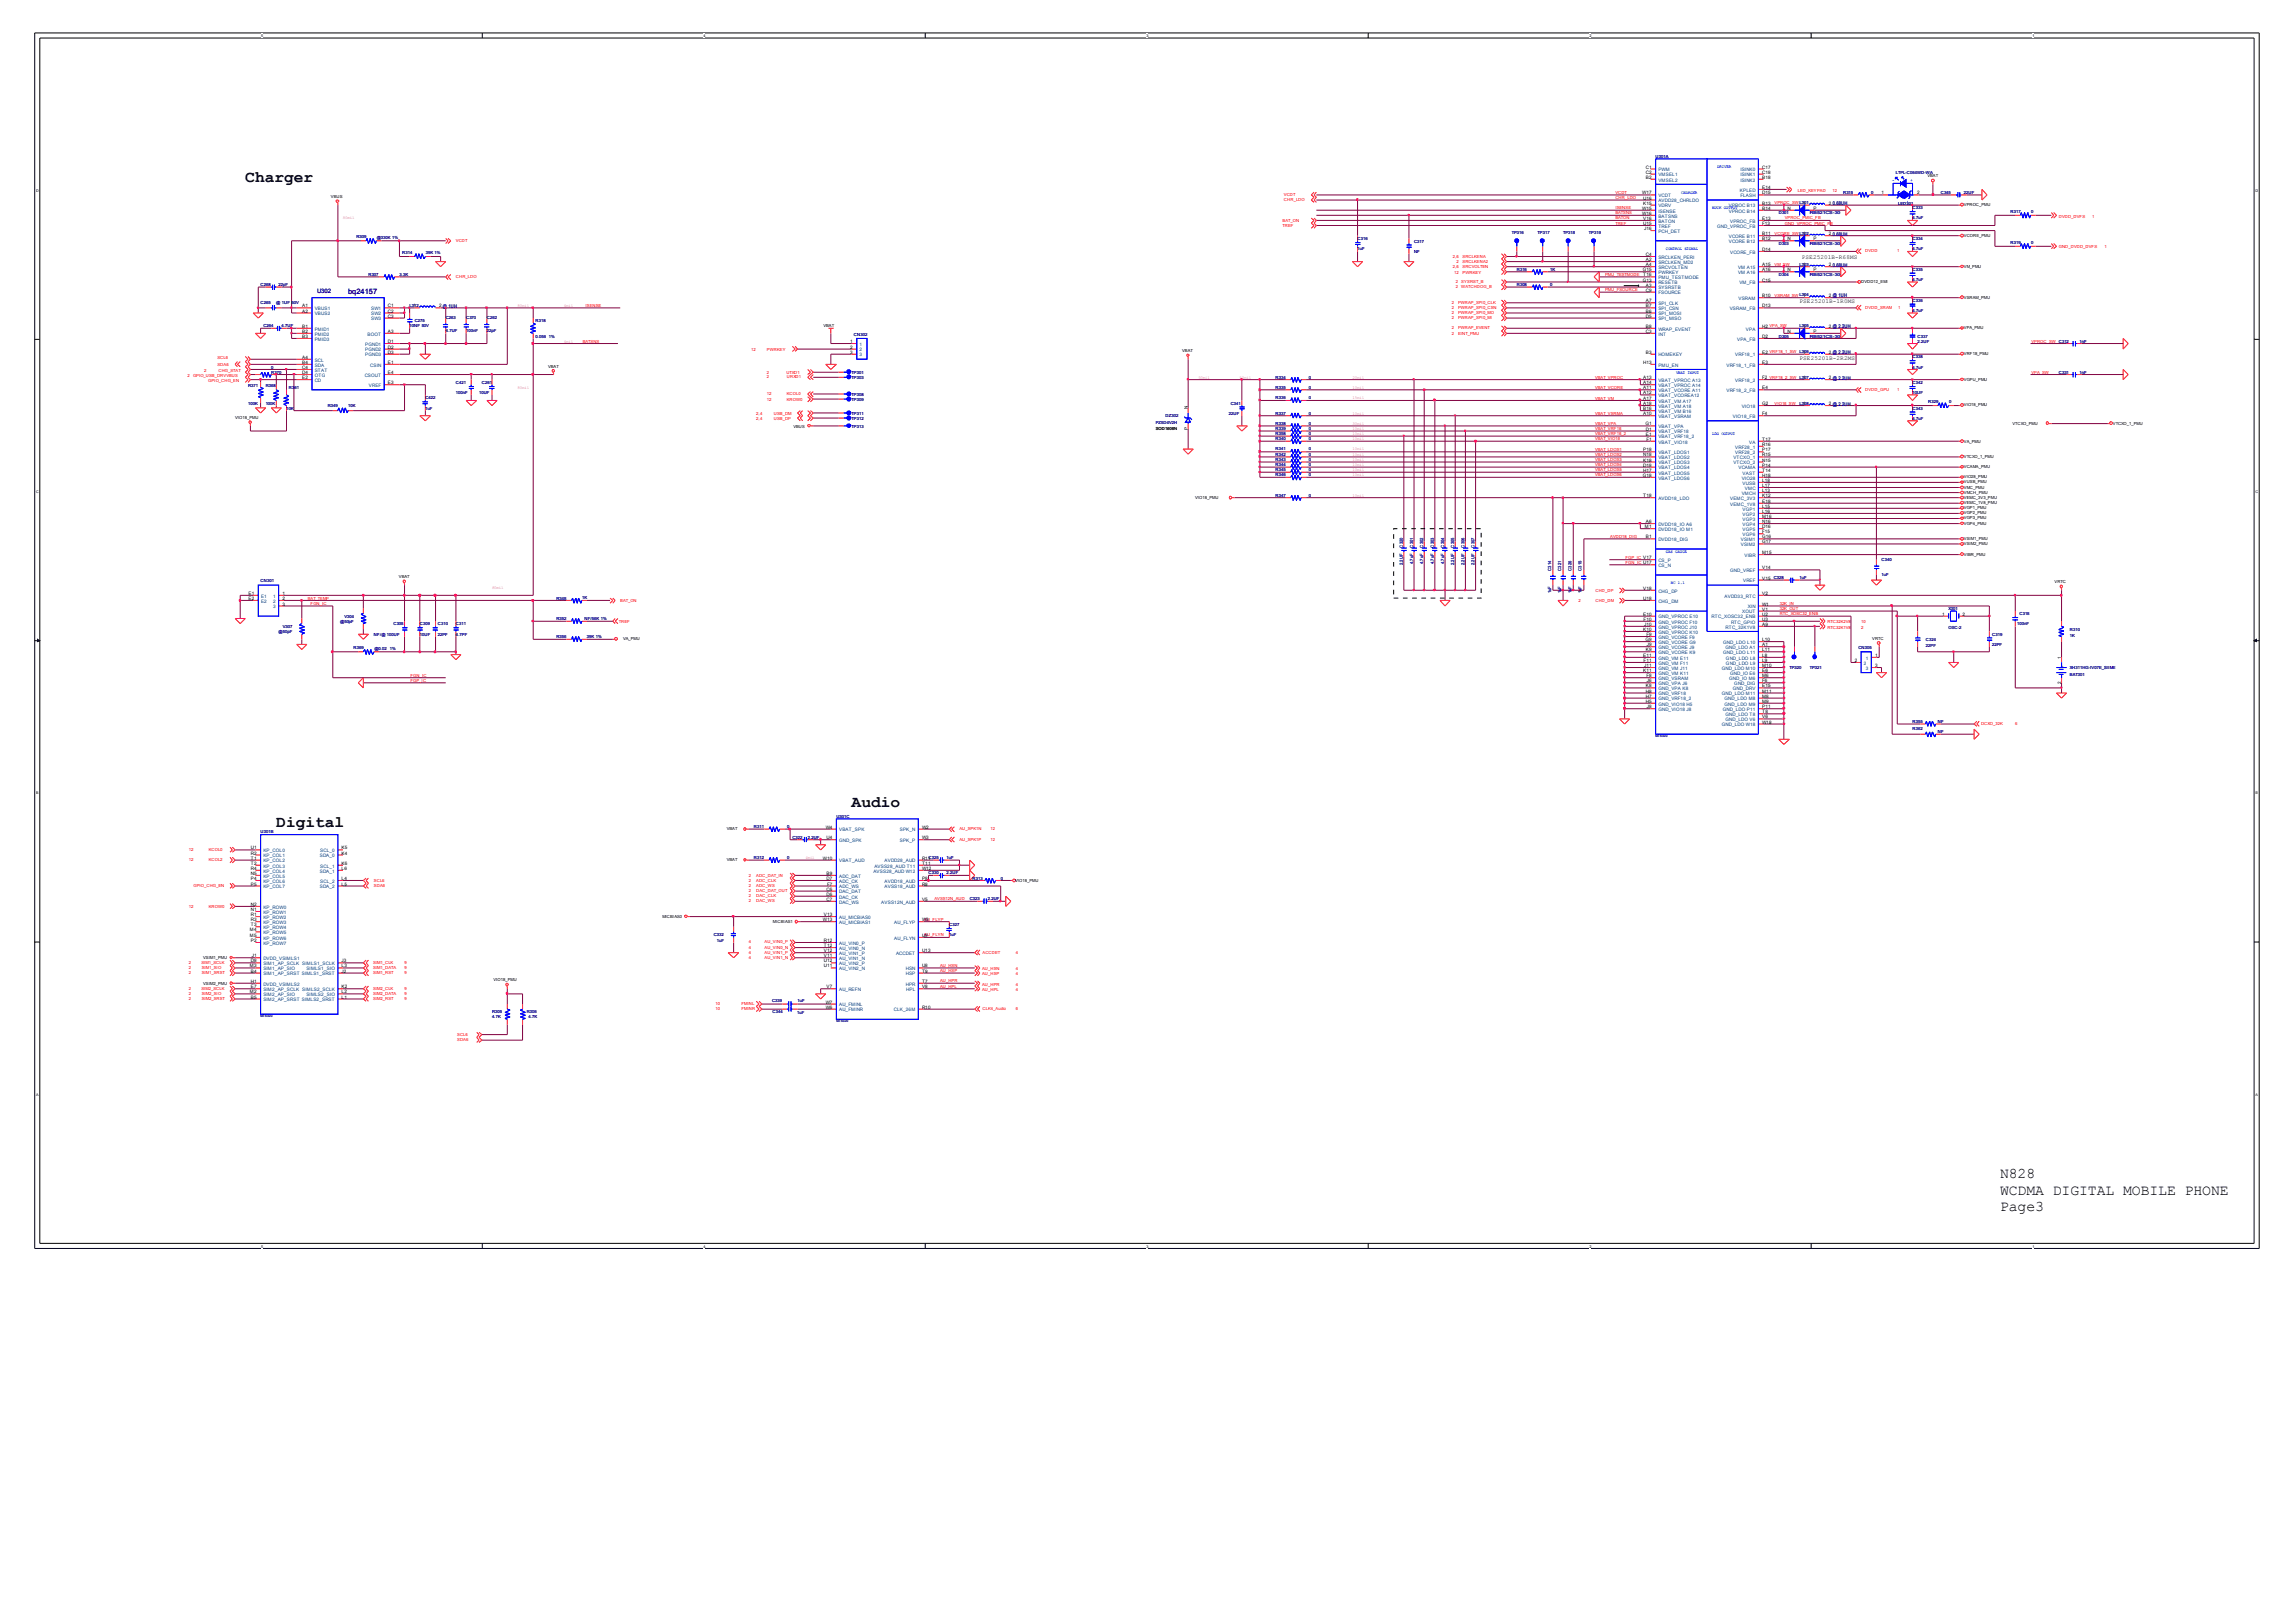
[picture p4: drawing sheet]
<svg xmlns="http://www.w3.org/2000/svg" width="420mm" height="297mm" viewBox="0 0 420 297" stroke-linecap="round" stroke-linejoin="round" font-family="sans-serif">
<defs><g id="words">
<g font-size="3">
<text x="44.9" y="33.4">Charger</text>
<text x="155.8" y="147.6">Audio</text>
<text x="50.5" y="151.3">Digital</text>
</g>
<g font-size="2.7">
<text x="365.8" y="215.5">N828</text>
<text x="365.8" y="218.5">WCDMA DIGITAL MOBILE PHONE</text>
<text x="365.8" y="221.6">Page3</text>
</g>
<text font-size="1.4" fill="#000080" x="63.7" y="53.8">bq24157</text>
<g font-size="1.1">
<text x="329.6" y="47.4">PSE25201B-R68MS</text>
<text x="329.2" y="55.5">PSE25201B-1R0MS</text>
<text x="329.2" y="65.8">PSE25201B-2R2MS</text>
</g>
<text font-size="1.1" fill="#000080" x="58" y="53.6">U302</text>
<g font-size=".9" fill="#000080">
<text x="335.3" y="37.5">0.68UH</text>
<text x="335.3" y="43.1">0.68UH</text>
<text x="335.3" y="48.8">0.68UH</text>
</g>
<g font-size=".8" fill="#000080">
<text x="302.9" y="28.9">U301A</text>
<text x="337.1" y="35.4">R315</text>
<text x="342.3" y="35.4">0</text>
<text x="346.8" y="31.8">LTPL-C064WD-WA</text>
<text x="355" y="35.4">C345</text>
<text x="359.2" y="35.4">22UF</text>
<text x="325.4" y="39.2">D301</text>
<text x="331" y="39.2">RB521CS-30</text>
<text x="347.2" y="37.5">LED301</text>
<text x="349.8" y="38.3">C333</text>
<text x="349.8" y="40.1">4.7uF</text>
<text x="367.8" y="39">R317</text>
<text x="371.5" y="39">0</text>
<text x="65.2" y="43.6">R309</text>
<text x="68.9" y="43.7">@330K 1%</text>
<text x="73.6" y="46.5">R314</text>
<text x="77.9" y="46.5">39K 1%</text>
<text x="248.3" y="43.9">C316</text>
<text x="248.3" y="45.8">1uF</text>
<text x="258.7" y="44.4">C317</text>
<text x="258.7" y="46.2">NF</text>
<text x="276.5" y="42.8">TP316</text>
<text x="281.3" y="42.8">TP317</text>
<text x="285.9" y="42.8">TP318</text>
<text x="290.7" y="42.8">TP319</text>
<text x="325.4" y="44.8">D303</text>
<text x="331" y="44.8">RB521CS-30</text>
<text x="349.8" y="43.9">C334</text>
<text x="349.8" y="45.8">4.7uF</text>
<text x="367.8" y="44.5">R319</text>
<text x="371.5" y="44.6">0</text>
<text x="47.7" y="52.3">C268</text>
<text x="51" y="52.3">22pF</text>
<text x="67.4" y="50.5">R307</text>
<text x="73.1" y="50.5">3.3K</text>
<text x="277.5" y="52.3">R308</text>
<text x="277.5" y="49.5">R316</text>
<text x="283.5" y="52.3">0</text>
<text x="283.5" y="49.5">1K</text>
<text x="325.4" y="50.5">D304</text>
<text x="329.2" y="48.6">L303</text>
<text x="331" y="50.5">RB521CS-30</text>
<text x="349.8" y="49.5">C335</text>
<text x="349.8" y="51.4">4.7uF</text>
<text x="47.7" y="55.6">C265</text>
<text x="48.2" y="59.9">C264</text>
<text x="50.5" y="55.6">@ 1UF</text>
<text x="51.5" y="59.9">4.7UF</text>
<text x="53.3" y="55.6">50V</text>
<text x="74.9" y="56.1">L312</text>
<text x="74.9" y="59.9">10NF 50V</text>
<text x="75.9" y="58.9">C275</text>
<text x="81.5" y="58.4">C263</text>
<text x="85.3" y="58.4">C370</text>
<text x="89.1" y="58.4">C262</text>
<text x="98" y="58.9">R318</text>
<text x="329.2" y="59.9">L305</text>
<text x="349.8" y="55.2">C336</text>
<text x="349.8" y="57.1">4.7uF</text>
<text x="81.5" y="60.8">4.7UF</text>
<text x="85.3" y="60.8">100nF</text>
<text x="89.1" y="60.8">22pF</text>
<text x="98" y="61.7">0.056</text>
<text x="100.4" y="61.7">1%</text>
<text x="156.2" y="61.4">CN302</text>
<text x="325.4" y="61.7">D305</text>
<text x="329.2" y="64.6">L306</text>
<text x="331" y="61.7">RB521CS-30</text>
<text x="349.8" y="65.5">C338</text>
<text x="350.8" y="61.7">C337</text>
<text x="350.8" y="62.7">2.2UF</text>
<text x="376.6" y="62.7">C312</text>
<text x="380.4" y="62.7">1nF</text>
<text x="45.4" y="70.7">R371</text>
<text x="48.6" y="70.7">R368</text>
<text x="49.6" y="68.3">R370</text>
<text x="49.6" y="67.4">0</text>
<text x="52.8" y="71.1">R361</text>
<text x="83.4" y="70.2">C421</text>
<text x="88.1" y="70.2">C261</text>
<text x="155.8" y="69.3">TP303</text>
<text x="155.8" y="68.3">TP301</text>
<text x="233.3" y="71.1">R335</text>
<text x="233.3" y="69.3">R334</text>
<text x="239.4" y="71.1">0</text>
<text x="239.4" y="69.3">0</text>
<text x="329.2" y="69.3">L307</text>
<text x="349.8" y="67.4">4.7uF</text>
<text x="349.8" y="70.2">C342</text>
<text x="376.6" y="68.3">C331</text>
<text x="380.4" y="68.3">1nF</text>
<text x="45.4" y="74">100K</text>
<text x="48.6" y="74">100K</text>
<text x="52.4" y="74.9">10K</text>
<text x="59.9" y="74.4">R349</text>
<text x="63.7" y="74.4">10K</text>
<text x="77.8" y="73">C422</text>
<text x="77.8" y="74.9">1uF</text>
<text x="83.4" y="72.1">100nF</text>
<text x="87.6" y="72.1">10UF</text>
<text x="155.8" y="75.9">TP311</text>
<text x="155.8" y="73.3">TP309</text>
<text x="155.8" y="76.8">TP312</text>
<text x="155.8" y="72.4">TP308</text>
<text x="211.4" y="77.5">PZ5D4V2H</text>
<text x="213.2" y="76.3">DZ302</text>
<text x="224.8" y="75.9">22UF</text>
<text x="225.1" y="74">C341</text>
<text x="233.3" y="73">R336</text>
<text x="233.3" y="77.7">R338</text>
<text x="233.3" y="75.9">R337</text>
<text x="239.4" y="73">0</text>
<text x="239.4" y="77.7">0</text>
<text x="239.4" y="75.9">0</text>
<text x="329.2" y="74">L308</text>
<text x="349.8" y="74.9">C343</text>
<text x="349.8" y="76.8">4.7uF</text>
<text x="349.8" y="72.1">10UF</text>
<text x="352.7" y="73.7">R329</text>
<text x="356.5" y="73.8">0</text>
<text x="155.8" y="78.2">TP313</text>
<text x="233.3" y="82.4">R341</text>
<text x="233.3" y="78.7">R339</text>
<text x="233.3" y="80.5">R340</text>
<text x="233.3" y="79.6">R358</text>
<text x="233.3" y="83.4">R342</text>
<text x="239.4" y="82.4">0</text>
<text x="239.4" y="78.7">0</text>
<text x="239.4" y="80.5">0</text>
<text x="239.4" y="79.6">0</text>
<text x="239.4" y="83.4">0</text>
<text x="233.3" y="85.3">R344</text>
<text x="233.3" y="84.3">R343</text>
<text x="233.3" y="87.1">R346</text>
<text x="233.3" y="86.2">R345</text>
<text x="239.4" y="85.3">0</text>
<text x="239.4" y="84.3">0</text>
<text x="239.4" y="87.1">0</text>
<text x="239.4" y="86.2">0</text>
<text x="233.3" y="90.9">R347</text>
<text x="239.4" y="90.9">0</text>
<text x="256.6" y="100.2" transform="rotate(-90 256.6 100.2)">C320</text>
<text x="258.5" y="100.2" transform="rotate(-90 258.5 100.2)">C301</text>
<text x="260.3" y="100.2" transform="rotate(-90 260.3 100.2)">C302</text>
<text x="262.3" y="100.2" transform="rotate(-90 262.3 100.2)">C303</text>
<text x="264.2" y="100.2" transform="rotate(-90 264.2 100.2)">C304</text>
<text x="266" y="100.2" transform="rotate(-90 266 100.2)">C305</text>
<text x="267.9" y="100.2" transform="rotate(-90 267.9 100.2)">C306</text>
<text x="269.7" y="100.2" transform="rotate(-90 269.7 100.2)">C307</text>
<text x="47.7" y="106.4">CN301</text>
<text x="256.6" y="103.4" transform="rotate(-90 256.6 103.4)">2.2UF</text>
<text x="258.5" y="103.2" transform="rotate(-90 258.5 103.2)">4.7uF</text>
<text x="260.3" y="103.2" transform="rotate(-90 260.3 103.2)">4.7uF</text>
<text x="262.3" y="103.2" transform="rotate(-90 262.3 103.2)">4.7uF</text>
<text x="264.2" y="103.2" transform="rotate(-90 264.2 103.2)">4.7uF</text>
<text x="266" y="103.4" transform="rotate(-90 266 103.4)">2.2UF</text>
<text x="267.9" y="103.4" transform="rotate(-90 267.9 103.4)">2.2UF</text>
<text x="269.7" y="103.4" transform="rotate(-90 269.7 103.4)">2.2UF</text>
<text x="283.7" y="104.4" transform="rotate(-90 283.7 104.4)">C314</text>
<text x="285.6" y="104.4" transform="rotate(-90 285.6 104.4)">C321</text>
<text x="287.4" y="104.4" transform="rotate(-90 287.4 104.4)">C326</text>
<text x="289.3" y="104.4" transform="rotate(-90 289.3 104.4)">C315</text>
<text x="324.4" y="105.9">C328</text>
<text x="329.2" y="105.9">1uF</text>
<text x="344.2" y="102.6">C340</text>
<text x="344.2" y="105.4">1uF</text>
<text x="62.2" y="113.9">@50pF</text>
<text x="63" y="113">V304</text>
<text x="101.8" y="113.5">R352</text>
<text x="101.8" y="109.7">R348</text>
<text x="106.5" y="109.5">1K</text>
<text x="106.9" y="113.5">NF/56K 1%</text>
<text x="283.7" y="108.6" transform="rotate(-90 283.7 108.6)">1uF</text>
<text x="285.6" y="108.6" transform="rotate(-90 285.6 108.6)">1uF</text>
<text x="287.4" y="108.6" transform="rotate(-90 287.4 108.6)">1uF</text>
<text x="289.3" y="108.6" transform="rotate(-90 289.3 108.6)">1uF</text>
<text x="356.4" y="111.6">X301</text>
<text x="369.4" y="112.5">C318</text>
<text x="51" y="115.8">@50pF</text>
<text x="51.7" y="114.8">V307</text>
<text x="64.7" y="118.8">R369</text>
<text x="68.4" y="116.3">NF/@ 100UF</text>
<text x="68.5" y="118.9">@0.02</text>
<text x="71.3" y="118.9">1%</text>
<text x="72" y="114.4">C308</text>
<text x="76.8" y="114.4">C309</text>
<text x="76.8" y="116.3">10UF</text>
<text x="80.1" y="114.4">C310</text>
<text x="80.1" y="116.3">22PF</text>
<text x="83.4" y="114.4">C311</text>
<text x="83.4" y="116.3">4.7PF</text>
<text x="101.8" y="116.8">R356</text>
<text x="107.4" y="116.8">39K 1%</text>
<text x="339.9" y="118.7">CN305</text>
<text x="352.3" y="117.2">C324</text>
<text x="352.3" y="118.3">22PF</text>
<text x="356.4" y="115">OSC-2</text>
<text x="364.4" y="116.3">C319</text>
<text x="364.4" y="118.1">22PF</text>
<text x="369" y="114.4">100nF</text>
<text x="378.6" y="115.3">R310</text>
<text x="378.6" y="116.4">1K</text>
<text x="327.3" y="122.4">TP320</text>
<text x="331" y="122.4">TP321</text>
<text x="378.6" y="123.6">BAT301</text>
<text x="378.6" y="122.4">XH311HG-IV07E_SIIME</text>
<text x="349.8" y="133.6">R362</text>
<text x="349.8" y="132.3">R355</text>
<text x="354.5" y="134.1">NF</text>
<text x="354.5" y="132.3">NF</text>
<text x="153" y="149.6">U301C</text>
<text x="47.7" y="152.4">U301B</text>
<text x="137.9" y="151.5">R311</text>
<text x="144" y="151.5">0</text>
<text x="144.9" y="153.4">C322</text>
<text x="147.7" y="153.4">2.2UF</text>
<text x="137.9" y="157.2">R312</text>
<text x="144" y="157.2">0</text>
<text x="169.8" y="157.2">C325</text>
<text x="169.8" y="159.9">C330</text>
<text x="173.1" y="157.2">1uF</text>
<text x="173.1" y="159.9">2.2UF</text>
<text x="177.9" y="160.9">R313</text>
<text x="183" y="160.9">0</text>
<text x="177.4" y="164.7">C323</text>
<text x="180.7" y="164.7">2.2UF</text>
<text x="130.6" y="171.2">C332</text>
<text x="131.1" y="172.4">1uF</text>
<text x="173.7" y="169.3">C327</text>
<text x="173.7" y="171.2">1uF</text>
<text x="90" y="185.3">R305</text>
<text x="96.4" y="185.3">R306</text>
<text x="141.2" y="183.2">C339</text>
<text x="141.3" y="185.3">C344</text>
<text x="145.8" y="185.4">1uF</text>
<text x="145.9" y="183.2">1uF</text>
<text x="90" y="186.3">4.7K</text>
<text x="96.7" y="186.3">4.7K</text>
</g>
<g font-size=".8" fill="#f00">
<text x="234.9" y="35.8">VCDT</text>
<text x="295.5" y="35.5">VCDT</text>
<text x="328.8" y="35.1">LED_KEYPAD</text>
<text x="335.2" y="35.1">12</text>
<text x="234.6" y="40.7">BAT_ON</text>
<text x="234.6" y="41.6">TREF</text>
<text x="234.9" y="36.8">CHR_LDO</text>
<text x="295.5" y="40.1">BATON</text>
<text x="295.5" y="38.3">ISENSE</text>
<text x="295.5" y="39.2">BATSNS</text>
<text x="295.5" y="36.4">CHR_LDO</text>
<text x="295.5" y="41.1">TREF</text>
<text x="324.6" y="37.4">VPROC_SWL301</text>
<text x="326.5" y="40.1">VPROC_PMIC_FB</text>
<text x="326.5" y="41.1">GND_VPROC_PMIC_FB</text>
<text x="376.6" y="39.8">DVDD_DVFS</text>
<text x="382.7" y="39.8">1</text>
<text x="83.4" y="44.3">VCDT</text>
<text x="265.8" y="47.2">2,6</text>
<text x="267.5" y="47.2">SRCLKENA</text>
<text x="324.6" y="42.9">VCORE_SWL302</text>
<text x="341.2" y="46.2">DVDD</text>
<text x="347" y="46.2">1</text>
<text x="376.6" y="45.4">GND_DVDD_DVFS</text>
<text x="385" y="45.4">1</text>
<text x="83.4" y="50.8">CHR_LDO</text>
<text x="265.8" y="49">2,6</text>
<text x="266" y="50.1">12</text>
<text x="266.3" y="51.8">2</text>
<text x="266.3" y="52.8">2</text>
<text x="266.4" y="48.1">2</text>
<text x="267.3" y="51.8">SYSRST_B</text>
<text x="267.3" y="52.8">WATCHDOG_B</text>
<text x="267.5" y="48.1">SRCLKENA2</text>
<text x="267.5" y="49">SRCVOLTEN</text>
<text x="267.5" y="50.1">PWRKEY</text>
<text x="293.6" y="50.5">PMU_TESTMODE</text>
<text x="293.6" y="53.3">PMU_FSOURCE</text>
<text x="324.6" y="48.6">VM_SW</text>
<text x="107.1" y="56.1">ISENSE</text>
<text x="265.6" y="58.3">2</text>
<text x="265.6" y="55.6">2</text>
<text x="265.6" y="57.4">2</text>
<text x="265.6" y="56.5">2</text>
<text x="266.7" y="58.3">PWRAP_SPI0_MI</text>
<text x="266.7" y="55.6">PWRAP_SPI0_CLK</text>
<text x="266.7" y="57.4">PWRAP_SPI0_MO</text>
<text x="266.7" y="56.5">PWRAP_SPI0_CSN</text>
<text x="324.6" y="54.3">VSRAM_SW L304</text>
<text x="341.2" y="56.5">DVDD_SRAM</text>
<text x="347.2" y="56.5">1</text>
<text x="39.8" y="65.6">SCL6</text>
<text x="106.6" y="62.7">BATSNS</text>
<text x="137.4" y="64.2">12</text>
<text x="140.3" y="64.2">PWRKEY</text>
<text x="265.6" y="60.2">2</text>
<text x="265.6" y="61.2">2</text>
<text x="266.7" y="60.2">PWRAP_EVENT</text>
<text x="266.7" y="61.2">EINT_PMU</text>
<text x="371.6" y="62.7">VPROC_SW</text>
<text x="34.3" y="68.9">2</text>
<text x="35.3" y="68.9">GPIO_USB_DRVVBUS</text>
<text x="37.3" y="68">2</text>
<text x="38.1" y="69.9">GPIO_CHG_EN</text>
<text x="39.8" y="66.9">SDA6</text>
<text x="40" y="68">CHG_STAT</text>
<text x="140.3" y="69.2">2</text>
<text x="140.3" y="68.4">2</text>
<text x="143.8" y="68.4">UTXD1</text>
<text x="143.9" y="69.2">URXD1</text>
<text x="291.8" y="71.1">VBAT_VCORE</text>
<text x="291.8" y="69.3">VBAT_VPROC</text>
<text x="341.2" y="71.6">DVDD_GPU</text>
<text x="347" y="71.6">1</text>
<text x="371.6" y="68.3">VPA_SW</text>
<text x="138.3" y="75.9">2,4</text>
<text x="138.3" y="76.8">2,4</text>
<text x="140.3" y="73.3">12</text>
<text x="140.3" y="72.3">12</text>
<text x="141.6" y="75.9">USB_DM</text>
<text x="141.6" y="76.8">USB_DP</text>
<text x="143.9" y="73.3">KROW0</text>
<text x="143.9" y="72.3">KCOL0</text>
<text x="291.8" y="73.1">VBAT_VM</text>
<text x="291.8" y="75.9">VBAT_VSRMA</text>
<text x="291.8" y="77.7">VBAT_VPA</text>
<text x="324.6" y="74">VIO18_SW</text>
<text x="291.8" y="82.5">VBAT_LDOS1</text>
<text x="291.8" y="83.4">VBAT_LDOS2</text>
<text x="291.8" y="78.7">VBAT_VRF18</text>
<text x="291.8" y="79.6">VBAT_VRF18_2</text>
<text x="291.8" y="80.5">VBAT_VIO18</text>
<text x="291.8" y="84.3">VBAT_LDOS3</text>
<text x="291.8" y="85.3">VBAT_LDOS4</text>
<text x="291.8" y="86.2">VBAT_LDOS5</text>
<text x="291.8" y="87.1">VBAT_LDOS6</text>
<text x="294.6" y="98.4">AVDD18_DIG</text>
<text x="297.3" y="102.2">FGP_IC V17</text>
<text x="297.3" y="103.1">FGN_IC U17</text>
<text x="56.3" y="109.7">BAT_TEMP</text>
<text x="56.8" y="110.7">FGN_IC</text>
<text x="113.2" y="114">TREF</text>
<text x="113.5" y="110.1">BAT_ON</text>
<text x="288.7" y="110.1">2</text>
<text x="288.7" y="108.2">2</text>
<text x="291.8" y="110.1">CHD_DM</text>
<text x="291.8" y="108.2">CHD_DP</text>
<text x="325.5" y="112.5">RTC_XOSC32_ENB</text>
<text x="325.5" y="110.7">32K_IN</text>
<text x="325.5" y="111.6">32K_OUT</text>
<text x="334.3" y="114">RTC32K2V8</text>
<text x="340.4" y="114">10</text>
<text x="334.3" y="115">RTC32K1V8</text>
<text x="340.4" y="115">2</text>
<text x="75.1" y="123.8">FGN_IC</text>
<text x="75.1" y="124.7">FGP_IC</text>
<text x="362.4" y="132.6">DCXO_32K</text>
<text x="368.6" y="132.6">6</text>
<text x="34.5" y="155.7">12</text>
<text x="38.2" y="155.7">KCOL0</text>
<text x="175.5" y="151.9">AU_SPK1N</text>
<text x="175.5" y="153.8">AU_SPK1P</text>
<text x="181.2" y="151.9">12</text>
<text x="181.2" y="153.8">12</text>
<text x="34.5" y="157.6">12</text>
<text x="38.2" y="157.6">KCOL2</text>
<text x="68.4" y="161.3">SCL6</text>
<text x="137" y="160.4">2</text>
<text x="137" y="161.3">2</text>
<text x="138.3" y="160.4">ADC_DAT_IN</text>
<text x="138.3" y="161.3">ADC_CLK</text>
<text x="34.5" y="166">12</text>
<text x="35.4" y="162.3">GPIO_CHG_EN</text>
<text x="38.2" y="166">KROW0</text>
<text x="68.4" y="162.2">SDA6</text>
<text x="137" y="162.2">2</text>
<text x="137" y="165">2</text>
<text x="137" y="164.1">2</text>
<text x="137" y="163.2">2</text>
<text x="138.3" y="162.2">ADC_WS</text>
<text x="138.3" y="165">DAC_WS</text>
<text x="138.3" y="164.1">DAC_CLK</text>
<text x="138.3" y="163.2">DAC_DAT_OUT</text>
<text x="170.9" y="164.7">AVSS12N_AUD</text>
<text x="137" y="173.5">4</text>
<text x="137" y="172.6">4</text>
<text x="139.9" y="173.5">AU_VIN0_N</text>
<text x="139.9" y="172.6">AU_VIN0_P</text>
<text x="169.1" y="171.3">AU_FLYN</text>
<text x="169.1" y="168.4">AU_FLYP</text>
<text x="34.5" y="178.2">2</text>
<text x="34.5" y="177.2">2</text>
<text x="34.5" y="176.3">2</text>
<text x="36.8" y="176.3">SIM1_SCLK</text>
<text x="36.9" y="178.2">SIM1_SRST</text>
<text x="36.9" y="177.2">SIM1_SIO</text>
<text x="68.2" y="176.3">SIM1_CLK</text>
<text x="68.2" y="177.2">SIM1_DATA</text>
<text x="68.2" y="178.2">SIM1_RST</text>
<text x="74" y="176.3">9</text>
<text x="74" y="177.2">9</text>
<text x="74" y="178.2">9</text>
<text x="137" y="175.4">4</text>
<text x="137" y="174.4">4</text>
<text x="139.9" y="175.4">AU_VIN1_N</text>
<text x="139.9" y="174.4">AU_VIN1_P</text>
<text x="172" y="176.9">AU_HSN</text>
<text x="172" y="177.8">AU_HSP</text>
<text x="172" y="179.7">AU_HPR</text>
<text x="179.7" y="178.4">AU_HSP</text>
<text x="179.7" y="177.5">AU_HSN</text>
<text x="179.7" y="174.4">ACCDET</text>
<text x="185.8" y="174.4">4</text>
<text x="185.8" y="178.4">4</text>
<text x="185.8" y="177.5">4</text>
<text x="34.5" y="182">2</text>
<text x="34.5" y="181">2</text>
<text x="34.5" y="182.9">2</text>
<text x="36.8" y="181">SIM2_SCLK</text>
<text x="36.9" y="182">SIM2_SIO</text>
<text x="36.9" y="182.9">SIM2_SRST</text>
<text x="68.2" y="181">SIM2_CLK</text>
<text x="68.2" y="182">SIM2_DATA</text>
<text x="68.2" y="182.9">SIM2_RST</text>
<text x="74" y="181">9</text>
<text x="74" y="182">9</text>
<text x="74" y="182.9">9</text>
<text x="130.9" y="183.8">10</text>
<text x="130.9" y="184.8">10</text>
<text x="135.6" y="183.8">FMINL</text>
<text x="135.6" y="184.8">FMINR</text>
<text x="172" y="180.7">AU_HPL</text>
<text x="179.7" y="180.3">AU_HPR</text>
<text x="179.7" y="181.2">AU_HPL</text>
<text x="179.7" y="184.8">CLK4_Audio</text>
<text x="185.8" y="180.3">4</text>
<text x="185.8" y="181.2">4</text>
<text x="185.8" y="184.8">6</text>
<text x="83.7" y="189.5">SCL6</text>
<text x="83.7" y="190.4">SDA6</text>
</g>
<g font-size=".8">
<text x="300.4" y="35.6">W17</text>
<text x="301.1" y="30.8">C1</text>
<text x="301.1" y="31.8">C2</text>
<text x="301.1" y="32.7">B2</text>
<text x="322.3" y="34.6">E14</text>
<text x="322.3" y="30.8">C17</text>
<text x="322.3" y="31.8">C18</text>
<text x="322.3" y="32.7">B18</text>
<text x="322.3" y="35.6">D15</text>
<text x="344.2" y="35.6">1</text>
<text x="350.7" y="35.6">2</text>
<text x="352.6" y="32.4">VBAT</text>
<text x="60.5" y="36.2">VBUS</text>
<text x="300.4" y="38.4">W15</text>
<text x="300.4" y="39.3">W16</text>
<text x="300.6" y="37.4">K15</text>
<text x="300.6" y="40.2">V16</text>
<text x="300.6" y="41.2">U15</text>
<text x="300.6" y="36.5">U16</text>
<text x="322.3" y="40.2">E13</text>
<text x="322.3" y="37.4">B13</text>
<text x="322.3" y="38.4">B14</text>
<text x="322.3" y="41.2">F13</text>
<text x="327" y="38.4">N</text>
<text x="329.9" y="37.4">1</text>
<text x="331.7" y="38.4">P</text>
<text x="334.5" y="37.4">2</text>
<text x="359.2" y="37.7">VPROC_PMU</text>
<text x="300.7" y="42.1">J16</text>
<text x="301.1" y="47.8">A2</text>
<text x="301.1" y="46.8">C4</text>
<text x="322.3" y="45.9">D14</text>
<text x="322.3" y="43">B11</text>
<text x="322.3" y="44">B12</text>
<text x="327" y="44">N</text>
<text x="329.9" y="43">1</text>
<text x="331.7" y="44">P</text>
<text x="334.5" y="43">2</text>
<text x="359.2" y="43.4">VCORE_PMU</text>
<text x="300.5" y="49.6">G15</text>
<text x="300.5" y="51.5">G13</text>
<text x="300.6" y="50.6">T16</text>
<text x="301.1" y="48.7">A4</text>
<text x="301.1" y="52.4">A3</text>
<text x="301.1" y="53.4">C9</text>
<text x="322.3" y="48.7">A15</text>
<text x="322.3" y="49.6">A16</text>
<text x="322.3" y="51.5">C15</text>
<text x="327" y="49.6">N</text>
<text x="329.9" y="48.7">1</text>
<text x="331.7" y="49.6">P</text>
<text x="334.5" y="48.7">2</text>
<text x="340.4" y="51.8">DVDD12_EMI</text>
<text x="359.2" y="49">VM_PMU</text>
<text x="55.3" y="56.2">A1</text>
<text x="55.3" y="57.2">A2</text>
<text x="55.3" y="60">B1</text>
<text x="71" y="56.2">C1</text>
<text x="71" y="57.2">C2</text>
<text x="71" y="58.1">C3</text>
<text x="75.6" y="56.2">1</text>
<text x="80.3" y="56.2">2 @ 1UH</text>
<text x="150.6" y="59.8">VBAT</text>
<text x="301.1" y="55.3">A7</text>
<text x="301.1" y="56.2">B7</text>
<text x="301.1" y="57.2">B6</text>
<text x="301.1" y="58.1">D5</text>
<text x="301.1" y="60">B8</text>
<text x="322.3" y="54.4">B10</text>
<text x="322.3" y="56.2">D13</text>
<text x="322.3" y="60">H2 VPA_SW</text>
<text x="329.9" y="54.4">1</text>
<text x="329.9" y="60">1</text>
<text x="334.5" y="54.4">2 @ 1UH</text>
<text x="334.5" y="60">2 @ 2.2UH</text>
<text x="359.2" y="54.6">VSRAM_PMU</text>
<text x="55.3" y="65.6">A4</text>
<text x="55.3" y="60.9">B2</text>
<text x="55.3" y="61.8">B3</text>
<text x="71" y="60.9">A3</text>
<text x="71" y="62.8">D1</text>
<text x="71" y="63.8">D2</text>
<text x="71" y="64.7">D3</text>
<text x="155.5" y="62.8">1</text>
<text x="155.5" y="63.8">2</text>
<text x="155.5" y="64.7">3</text>
<text x="216.2" y="64.4">VBAT</text>
<text x="301.1" y="60.9">C3</text>
<text x="301.1" y="64.7">B3</text>
<text x="322.3" y="61.8">D2</text>
<text x="322.3" y="64.7">E2 VRF18_1_SW</text>
<text x="327" y="60.9">N</text>
<text x="329.9" y="64.7">1</text>
<text x="331.7" y="60.9">P</text>
<text x="334.5" y="64.7">2 @ 2.2UH</text>
<text x="359.2" y="65">VRF18_PMU</text>
<text x="359.2" y="60.2">VPA_PMU</text>
<text x="55.3" y="66.6">B4</text>
<text x="55.3" y="67.5">C4</text>
<text x="55.3" y="68.4">D4</text>
<text x="55.3" y="69.4">E2</text>
<text x="71" y="66.6">E1</text>
<text x="71" y="70.3">E3</text>
<text x="71" y="68.4">E4</text>
<text x="100.2" y="67.2">VBAT</text>
<text x="300.6" y="69.4">A13</text>
<text x="300.6" y="70.3">A14</text>
<text x="300.6" y="71.2">A11</text>
<text x="300.6" y="66.6">H13</text>
<text x="322.3" y="66.6">E3</text>
<text x="322.3" y="69.4">F2 VRF18_2_SW</text>
<text x="322.3" y="71.2">E4</text>
<text x="329.9" y="69.4">1</text>
<text x="334.5" y="69.4">2 @ 2.2UH</text>
<text x="359.2" y="69.6">VGPU_PMU</text>
<text x="43" y="76.6">VIO18_PMU</text>
<text x="217.3" y="74.9" transform="rotate(-90 217.3 74.9)">N</text>
<text x="300.6" y="72.2">A12</text>
<text x="300.6" y="73.2">A17</text>
<text x="300.6" y="74.1">A18</text>
<text x="300.6" y="76">A10</text>
<text x="300.6" y="75">B16</text>
<text x="301" y="77.8">G1</text>
<text x="322.3" y="74.1">G2</text>
<text x="322.3" y="76">F4</text>
<text x="329.9" y="74.1">1</text>
<text x="334.5" y="74.1">2 @ 2.2UH</text>
<text x="359.2" y="74.4">VIO18_PMU</text>
<text x="368.1" y="77.7">VTCXO_PMU</text>
<text x="386.5" y="77.7">VTCXO_1_PMU</text>
<text x="145.1" y="78.3">VBUS</text>
<text x="211.4" y="78.6">SOD1608N</text>
<text x="217.3" y="78.7" transform="rotate(-90 217.3 78.7)">P</text>
<text x="300.6" y="82.6">P18</text>
<text x="300.6" y="83.5">N18</text>
<text x="301.1" y="78.8">D1</text>
<text x="301.1" y="79.7">E1</text>
<text x="301.2" y="80.6">F1</text>
<text x="322.3" y="80.6">T17</text>
<text x="322.3" y="82.6">P17</text>
<text x="322.3" y="83.5">R15</text>
<text x="322.3" y="81.5">R16</text>
<text x="359.2" y="81">VA_PMU</text>
<text x="359.2" y="83.7">VTCXO_1_PMU</text>
<text x="300.5" y="87.2">G18</text>
<text x="300.6" y="84.4">K18</text>
<text x="300.6" y="85.4">D18</text>
<text x="300.6" y="86.3">H17</text>
<text x="322.3" y="85.4">P14</text>
<text x="322.3" y="86.3">T14</text>
<text x="322.3" y="87.2">H18</text>
<text x="322.3" y="88.2">L18</text>
<text x="322.3" y="89.1">L17</text>
<text x="322.3" y="84.4">N15</text>
<text x="359.2" y="85.6">VCAMA_PMU</text>
<text x="359.2" y="87.5">VIO28_PMU</text>
<text x="359.2" y="88.4">VUSB_PMU</text>
<text x="359.2" y="89.4">VMC_PMU</text>
<text x="218.6" y="91.3">VIO18_PMU</text>
<text x="300.6" y="90.9">T18</text>
<text x="301.1" y="95.7">A6</text>
<text x="322.3" y="90">L13</text>
<text x="322.3" y="90.9">K12</text>
<text x="322.3" y="92.9">L15</text>
<text x="322.3" y="94.8">M16</text>
<text x="322.3" y="93.8">L16</text>
<text x="322.3" y="95.7">N16</text>
<text x="322.3" y="92">E18</text>
<text x="359.2" y="90.4">VMCH_PMU</text>
<text x="359.2" y="91.3">VEMC_3V3_PMU</text>
<text x="359.2" y="92.2">VEMC_1V8_PMU</text>
<text x="359.2" y="93.1">VGP1_PMU</text>
<text x="359.2" y="94.1">VGP2_PMU</text>
<text x="359.2" y="95">VGP3_PMU</text>
<text x="359.2" y="95.9">VGP4_PMU</text>
<text x="300.9" y="96.6">M1</text>
<text x="301.1" y="98.5">B1</text>
<text x="322.3" y="96.6">D16</text>
<text x="322.3" y="97.6">F15</text>
<text x="322.3" y="98.5">G16</text>
<text x="322.3" y="99.4">G17</text>
<text x="322.3" y="101.4">M15</text>
<text x="359.2" y="98.8">VSIM1_PMU</text>
<text x="359.2" y="99.8">VSIM2_PMU</text>
<text x="359.2" y="101.6">VIBR_PMU</text>
<text x="73" y="105.8">VBAT</text>
<text x="300.6" y="107.9">V18</text>
<text x="322.3" y="104.2">V14</text>
<text x="322.3" y="106">V15</text>
<text x="375.8" y="106.7">VRTC</text>
<text x="45.5" y="108.8">E1</text>
<text x="45.5" y="109.7">E2</text>
<text x="51.6" y="108.8">1</text>
<text x="51.6" y="109.7">2</text>
<text x="51.6" y="110.8">3</text>
<text x="300.6" y="109.7">U18</text>
<text x="300.6" y="112.6">E10</text>
<text x="300.7" y="113.6">F10</text>
<text x="322.3" y="108.8">V2</text>
<text x="322.3" y="113.6">U3</text>
<text x="322.3" y="110.8">W1</text>
<text x="322.3" y="111.7">V1</text>
<text x="322.3" y="112.6">U2</text>
<text x="355.3" y="112.6">1</text>
<text x="359" y="112.6">2</text>
<text x="114" y="117.1">VA_PMU</text>
<text x="300.6" y="115.4">K10</text>
<text x="300.7" y="114.5">J10</text>
<text x="301" y="117.3">G9</text>
<text x="301.1" y="119.1">K9</text>
<text x="301.2" y="116.3">F9</text>
<text x="301.2" y="118.2">J9</text>
<text x="322.3" y="118.2">A1</text>
<text x="322.3" y="114.5">A9</text>
<text x="322.3" y="117.3">L10</text>
<text x="322.3" y="119.1">L11</text>
<text x="342.5" y="117">VRTC</text>
<text x="300.6" y="120.2">E11</text>
<text x="300.6" y="123">K11</text>
<text x="300.7" y="121.1">F11</text>
<text x="300.7" y="122">J11</text>
<text x="301.1" y="125.7">K8</text>
<text x="301.2" y="123.9">F8</text>
<text x="301.2" y="124.8">J6</text>
<text x="322.3" y="120.2">L8</text>
<text x="322.3" y="121.1">L9</text>
<text x="322.3" y="122">M10</text>
<text x="322.3" y="123">E6</text>
<text x="322.3" y="123.9">M6</text>
<text x="322.3" y="125.7">E15</text>
<text x="322.3" y="124.8">F6</text>
<text x="339.3" y="121.1">2</text>
<text x="343" y="120.2">1</text>
<text x="343" y="122">3</text>
<text x="377" y="125.1" transform="rotate(-90 377 125.1)">2</text>
<text x="377" y="120.5" transform="rotate(-90 377 120.5)">1</text>
<text x="301.1" y="126.7">H8</text>
<text x="301.1" y="127.6">H7</text>
<text x="301.1" y="128.5">H5</text>
<text x="301.2" y="129.6">J8</text>
<text x="322.3" y="126.7">M11</text>
<text x="322.3" y="127.6">M8</text>
<text x="322.3" y="128.5">M9</text>
<text x="322.3" y="130.5">T8</text>
<text x="322.3" y="131.4">V6</text>
<text x="322.3" y="129.6">P11</text>
<text x="322.3" y="132.3">W18</text>
<text x="45.9" y="155.4">U1</text>
<text x="62.5" y="155.4">K5</text>
<text x="132.9" y="151.9">VBAT</text>
<text x="151" y="151.6">W4</text>
<text x="151.2" y="153.5">U4</text>
<text x="168.7" y="151.6">W2</text>
<text x="168.7" y="153.5">W3</text>
<text x="45.9" y="156.3">R2</text>
<text x="45.9" y="157.2">T1</text>
<text x="45.9" y="158.2">T2</text>
<text x="45.9" y="159.1">R4</text>
<text x="45.9" y="160">N5</text>
<text x="45.9" y="161">P4</text>
<text x="45.9" y="162">P5</text>
<text x="62.5" y="159.1">L6</text>
<text x="62.5" y="161">L4</text>
<text x="62.5" y="162">L5</text>
<text x="62.5" y="156.3">K4</text>
<text x="62.5" y="158.2">K6</text>
<text x="132.9" y="157.5">VBAT</text>
<text x="150.5" y="157.2">W10</text>
<text x="151.2" y="160">B9</text>
<text x="151.2" y="161">D7</text>
<text x="151.3" y="162">F7</text>
<text x="168.7" y="158.2">T11</text>
<text x="168.7" y="157.2">R11</text>
<text x="168.7" y="161">P8</text>
<text x="168.7" y="162">R8</text>
<text x="168.7" y="159.1">W12</text>
<text x="185.7" y="161.3">VIO18_PMU</text>
<text x="45.9" y="165.7">N2</text>
<text x="45.9" y="166.6">N1</text>
<text x="45.9" y="167.6">R1</text>
<text x="121.2" y="167.8">MICBIAS0</text>
<text x="150.7" y="167.6">V13</text>
<text x="151.2" y="162.9">C6</text>
<text x="151.2" y="163.8">D6</text>
<text x="151.2" y="164.8">C7</text>
<text x="168.7" y="164.8">V5</text>
<text x="45.7" y="170.4">M4</text>
<text x="45.7" y="171.4">M5</text>
<text x="45.9" y="168.5">R3</text>
<text x="45.9" y="169.4">T3</text>
<text x="45.9" y="172.3">P2</text>
<text x="141.4" y="168.8">MICBIAS1</text>
<text x="150.5" y="168.5">W13</text>
<text x="150.7" y="172.3">R12</text>
<text x="150.7" y="173.2">T12</text>
<text x="168.7" y="168.5">W9</text>
<text x="168.7" y="171.4">U9</text>
<text x="37.2" y="175.4">VSIM1_PMU</text>
<text x="45.7" y="177">M3</text>
<text x="45.9" y="176">D8</text>
<text x="45.9" y="177.9">B4</text>
<text x="45.9" y="179.8">H1</text>
<text x="46.1" y="175.1">J1</text>
<text x="62.5" y="176">J3</text>
<text x="62.5" y="177.9">J2</text>
<text x="62.5" y="177">L3</text>
<text x="90.3" y="179.5">VIO18_PMU</text>
<text x="150.7" y="174.2">V12</text>
<text x="150.7" y="175.1">V11</text>
<text x="150.7" y="176">U12</text>
<text x="150.7" y="177">U11</text>
<text x="168.7" y="177">U8</text>
<text x="168.7" y="177.9">T9</text>
<text x="168.7" y="179.8">T7</text>
<text x="168.7" y="174.2">U13</text>
<text x="37.2" y="180.1">VSIM2_PMU</text>
<text x="45.7" y="181.7">M2</text>
<text x="45.9" y="180.8">E7</text>
<text x="45.9" y="182.6">B5</text>
<text x="62.5" y="180.8">K2</text>
<text x="62.5" y="182.6">L1</text>
<text x="62.5" y="181.7">L2</text>
<text x="151" y="183.6">W7</text>
<text x="151" y="184.5">W6</text>
<text x="151.2" y="180.8">V7</text>
<text x="168.7" y="184.5">R10</text>
<text x="168.7" y="180.8">V8</text>
</g>
<g font-size=".8" fill="#004080">
<text x="303.4" y="31.3">PWM</text>
<text x="303.4" y="32.3">VMSEL1</text>
<text x="303.4" y="33.2">VMSEL2</text>
<text x="318.3" y="35.1">KPLED</text>
<text x="318.3" y="31.3">ISINK0</text>
<text x="318.3" y="32.3">ISINK1</text>
<text x="318.3" y="33.2">ISINK2</text>
<text x="303.4" y="36.1">VCDT</text>
<text x="303.4" y="37.9">VDRV</text>
<text x="303.4" y="38.9">ISENSE</text>
<text x="303.4" y="39.8">BATSNS</text>
<text x="303.4" y="40.7">BATON</text>
<text x="303.4" y="41.7">TREF</text>
<text x="303.4" y="37">AVDD28_CHRLDO</text>
<text x="314.1" y="41.7">GND_VPROC_FB</text>
<text x="316.2" y="37.9">VPROC B13</text>
<text x="316.2" y="38.9">VPROC B14</text>
<text x="316.5" y="40.7">VPROC_FB</text>
<text x="318.3" y="36.1">FLASH</text>
<text x="303.4" y="42.6">PCH_DET</text>
<text x="303.4" y="47.3">SRCLKEN_PERI</text>
<text x="316.2" y="43.5">VCORE B11</text>
<text x="316.2" y="44.5">VCORE B12</text>
<text x="316.5" y="46.4">VCORE_FB</text>
<text x="303.4" y="49.2">SRCVOLTEN</text>
<text x="303.4" y="50.1">PWRKEY</text>
<text x="303.4" y="51.1">PMU_TESTMODE</text>
<text x="303.4" y="52">RESETB</text>
<text x="303.4" y="52.9">SYSRSTB</text>
<text x="303.4" y="53.9">FSOURCE</text>
<text x="303.4" y="48.3">SRCLKEN_MD2</text>
<text x="317.9" y="49.2">VM A15</text>
<text x="317.9" y="50.1">VM A16</text>
<text x="318.2" y="52">VM_FB</text>
<text x="57.6" y="56.7">VBUS1</text>
<text x="57.6" y="57.7">VBUS2</text>
<text x="67.9" y="56.7">SW1</text>
<text x="67.9" y="57.7">SW2</text>
<text x="67.9" y="58.6">SW3</text>
<text x="303.4" y="55.8">SPI_CLK</text>
<text x="303.4" y="56.7">SPI_CSN</text>
<text x="303.4" y="57.7">SPI_MOSI</text>
<text x="303.4" y="58.6">SPI_MISO</text>
<text x="316.4" y="56.7">VSRAM_FB</text>
<text x="318" y="54.9">VSRAM</text>
<text x="57.6" y="60.5">PMID1</text>
<text x="57.6" y="61.4">PMID2</text>
<text x="57.6" y="62.3">PMID3</text>
<text x="66.8" y="63.3">PGND1</text>
<text x="66.8" y="64.3">PGND2</text>
<text x="66.8" y="65.2">PGND3</text>
<text x="67.2" y="61.4">BOOT</text>
<text x="157.2" y="63.3">1</text>
<text x="157.2" y="64.3">2</text>
<text x="157.2" y="65.2">3</text>
<text x="303.4" y="60.5">WRAP_EVENT</text>
<text x="303.4" y="61.4">INT</text>
<text x="303.4" y="65.2">HOMEKEY</text>
<text x="317.4" y="65.2">VRF18_1</text>
<text x="317.8" y="62.3">VPA_FB</text>
<text x="319.4" y="60.5">VPA</text>
<text x="57.6" y="66.1">SCL</text>
<text x="57.6" y="67.1">SDA</text>
<text x="57.6" y="68">STAT</text>
<text x="57.6" y="68.9">OTG</text>
<text x="57.6" y="69.9">CD</text>
<text x="66.7" y="68.9">CSOUT</text>
<text x="67.5" y="70.8">VREF</text>
<text x="67.7" y="67.1">CSIN</text>
<text x="303.4" y="69.9">VBAT_VPROC A13</text>
<text x="303.4" y="70.8">VBAT_VPROC A14</text>
<text x="303.4" y="71.7">VBAT_VCORE A11</text>
<text x="303.4" y="67.1">PMU_EN</text>
<text x="315.8" y="67.1">VRF18_1_FB</text>
<text x="315.8" y="71.7">VRF18_2_FB</text>
<text x="317.4" y="69.9">VRF18_2</text>
<text x="303.4" y="72.7">VBAT_VCOREA12</text>
<text x="303.4" y="73.7">VBAT_VM A17</text>
<text x="303.4" y="74.6">VBAT_VM A18</text>
<text x="303.4" y="76.5">VBAT_VSRAM</text>
<text x="303.4" y="75.5">VBAT_VM B16</text>
<text x="317" y="76.5">VIO18_FB</text>
<text x="318.6" y="74.6">VIO18</text>
<text x="303.4" y="83.1">VBAT_LDOS1</text>
<text x="303.4" y="78.3">VBAT_VPA</text>
<text x="303.4" y="79.3">VBAT_VRF18</text>
<text x="303.4" y="80.2">VBAT_VRF18_2</text>
<text x="303.4" y="81.1">VBAT_VIO18</text>
<text x="317.4" y="83.1">VRF28_2</text>
<text x="317.4" y="82.1">VRF28_1</text>
<text x="320" y="81.1">VA</text>
<text x="303.4" y="84">VBAT_LDOS2</text>
<text x="303.4" y="84.9">VBAT_LDOS3</text>
<text x="303.4" y="85.9">VBAT_LDOS4</text>
<text x="303.4" y="86.8">VBAT_LDOS5</text>
<text x="303.4" y="87.7">VBAT_LDOS6</text>
<text x="317.1" y="84">VTCXO_1</text>
<text x="317.1" y="84.9">VTCXO_2</text>
<text x="318" y="85.9">VCAMA</text>
<text x="318.6" y="87.7">VIO28</text>
<text x="318.8" y="86.8">VAST</text>
<text x="318.8" y="88.7">VUSB</text>
<text x="319.2" y="89.6">VMC</text>
<text x="303.4" y="91.5">AVDD18_LDO</text>
<text x="316.5" y="91.5">VEMC_3V3</text>
<text x="316.5" y="92.5">VEMC_1V8</text>
<text x="318.6" y="90.5">VMCH</text>
<text x="318.8" y="93.4">VGP1</text>
<text x="318.8" y="95.3">VGP3</text>
<text x="318.8" y="94.3">VGP2</text>
<text x="303.4" y="96.2">DVDD18_IO A6</text>
<text x="303.4" y="99">DVDD18_DIG</text>
<text x="303.4" y="97.1">DVDD18_IO M1</text>
<text x="318.4" y="99">VSIM1</text>
<text x="318.4" y="99.9">VSIM2</text>
<text x="318.8" y="96.2">VGP4</text>
<text x="318.8" y="97.1">VGP5</text>
<text x="318.8" y="98.1">VGP6</text>
<text x="319.1" y="101.9">VIBR</text>
<text x="303.4" y="102.8">CS_P</text>
<text x="303.4" y="103.7">CS_N</text>
<text x="316.5" y="104.7">GND_VREF</text>
<text x="318.9" y="106.5">VREF</text>
<text x="47.8" y="109.3">E1</text>
<text x="47.8" y="110.3">E2</text>
<text x="50" y="109.3">1</text>
<text x="50" y="110.3">2</text>
<text x="50" y="111.3">3</text>
<text x="303.4" y="108.4">CHG_DP</text>
<text x="303.4" y="110.3">CHG_DM</text>
<text x="303.4" y="113.1">GND_VPROC E10</text>
<text x="313.1" y="113.1">RTC_XOSC32_ENB</text>
<text x="315.5" y="109.3">AVDD33_RTC</text>
<text x="318.7" y="112.2">XOUT</text>
<text x="319.7" y="111.3">XIN</text>
<text x="303.4" y="114.1">GND_VPROC F10</text>
<text x="303.4" y="116.9">GND_VCORE F9</text>
<text x="303.4" y="117.8">GND_VCORE G9</text>
<text x="303.4" y="115">GND_VPROC J10</text>
<text x="303.4" y="115.9">GND_VPROC K10</text>
<text x="303.4" y="118.7">GND_VCORE J9</text>
<text x="303.4" y="119.6">GND_VCORE K9</text>
<text x="315.2" y="117.8">GND_LDO L10</text>
<text x="315.2" y="119.6">GND_LDO L11</text>
<text x="315.6" y="118.7">GND_LDO A1</text>
<text x="315.6" y="115">RTC_32K1V8</text>
<text x="316.7" y="114.1">RTC_GPIO</text>
<text x="303.4" y="120.7">GND_VM E11</text>
<text x="303.4" y="121.6">GND_VM F11</text>
<text x="303.4" y="122.5">GND_VM J11</text>
<text x="303.4" y="123.5">GND_VM K11</text>
<text x="303.4" y="124.4">GND_VSRAM</text>
<text x="303.4" y="125.3">GND_VPA J6</text>
<text x="315" y="122.5">GND_LDO M10</text>
<text x="315.7" y="120.7">GND_LDO L8</text>
<text x="315.7" y="121.6">GND_LDO L9</text>
<text x="316.3" y="124.4">GND_IO M6</text>
<text x="316.5" y="123.5">GND_IO E6</text>
<text x="317.2" y="125.3">GND_DIG</text>
<text x="341" y="121.6">2</text>
<text x="341.3" y="120.7">1</text>
<text x="341.3" y="122.5">3</text>
<text x="377.5" y="123.5" transform="rotate(-90 377.5 123.5)">-</text>
<text x="377.5" y="122.1" transform="rotate(-90 377.5 122.1)">+</text>
<text x="303.4" y="126.3">GND_VPA K8</text>
<text x="303.4" y="127.2">GND_VRF18</text>
<text x="303.4" y="128.1">GND_VRF18_2</text>
<text x="303.4" y="129">GND_VIO18 H5</text>
<text x="303.4" y="130.1">GND_VIO18 J8</text>
<text x="315" y="127.2">GND_LDO M11</text>
<text x="315.1" y="130.1">GND_LDO P11</text>
<text x="315.5" y="128.1">GND_LDO M8</text>
<text x="315.5" y="129">GND_LDO M9</text>
<text x="315.6" y="131">GND_LDO T8</text>
<text x="315.6" y="131.9">GND_LDO V6</text>
<text x="317" y="126.3">GND_DRV</text>
<text x="315" y="132.9">GND_LDO W18</text>
<text x="48.2" y="155.9">KP_COL0</text>
<text x="58.6" y="155.9">SCL_0</text>
<text x="153.5" y="152.1">VBAT_SPK</text>
<text x="153.5" y="154">GND_SPK</text>
<text x="164.6" y="152.1">SPK_N</text>
<text x="164.6" y="154">SPK_P</text>
<text x="48.2" y="156.8">KP_COL1</text>
<text x="48.2" y="157.7">KP_COL2</text>
<text x="48.2" y="158.7">KP_COL3</text>
<text x="48.2" y="159.6">KP_COL4</text>
<text x="48.2" y="160.5">KP_COL5</text>
<text x="48.2" y="161.5">KP_COL6</text>
<text x="58.5" y="159.6">SDA_1</text>
<text x="58.5" y="156.8">SDA_0</text>
<text x="58.6" y="161.5">SCL_2</text>
<text x="58.6" y="158.7">SCL_1</text>
<text x="153.5" y="157.7">VBAT_AUD</text>
<text x="153.5" y="160.5">ADC_DAT</text>
<text x="153.5" y="161.5">ADC_CK</text>
<text x="159.8" y="159.6">AVSS28_AUD W12</text>
<text x="159.9" y="158.7">AVSS28_AUD T11</text>
<text x="161.8" y="157.7">AVDD28_AUD</text>
<text x="161.8" y="161.5">AVDD18_AUD</text>
<text x="48.2" y="162.5">KP_COL7</text>
<text x="48.2" y="166.2">KP_ROW0</text>
<text x="48.2" y="167.1">KP_ROW1</text>
<text x="58.5" y="162.5">SDA_2</text>
<text x="153.5" y="162.5">ADC_WS</text>
<text x="153.5" y="163.4">DAC_DAT</text>
<text x="153.5" y="164.4">DAC_CK</text>
<text x="153.5" y="165.3">DAC_WS</text>
<text x="161.2" y="165.3">AVSS12N_AUD</text>
<text x="161.8" y="162.5">AVSS18_AUD</text>
<text x="48.2" y="168.1">KP_ROW2</text>
<text x="48.2" y="169">KP_ROW3</text>
<text x="48.2" y="169.9">KP_ROW4</text>
<text x="48.2" y="170.9">KP_ROW5</text>
<text x="48.2" y="171.9">KP_ROW6</text>
<text x="48.2" y="172.8">KP_ROW7</text>
<text x="153.5" y="168.1">AU_MICBIAS0</text>
<text x="153.5" y="169">AU_MICBIAS1</text>
<text x="153.5" y="172.8">AU_VIN0_P</text>
<text x="153.5" y="173.8">AU_VIN0_N</text>
<text x="163.6" y="169">AU_FLYP</text>
<text x="163.6" y="171.9">AU_FLYN</text>
<text x="48.2" y="176.5">SIM1_AP_SCLK SIMLS1_SCLK</text>
<text x="48.2" y="177.5">SIM1_AP_SIO</text>
<text x="48.2" y="178.4">SIM1_AP_SRST SIMLS1_SRST</text>
<text x="48.2" y="175.6">DVDD_VSIMLS1</text>
<text x="56" y="177.5">SIMLS1_SIO</text>
<text x="153.5" y="174.7">AU_VIN1_P</text>
<text x="153.5" y="175.6">AU_VIN1_N</text>
<text x="153.5" y="176.5">AU_VIN2_P</text>
<text x="153.5" y="177.5">AU_VIN2_N</text>
<text x="163.9" y="174.7">ACCDET</text>
<text x="165.7" y="177.5">HSN</text>
<text x="165.7" y="178.4">HSP</text>
<text x="48.2" y="181.3">SIM2_AP_SCLK SIMLS2_SCLK</text>
<text x="48.2" y="182.2">SIM2_AP_SIO</text>
<text x="48.2" y="183.1">SIM2_AP_SRST SIMLS2_SRST</text>
<text x="48.2" y="180.3">DVDD_VSIMLS2</text>
<text x="56" y="182.2">SIMLS2_SIO</text>
<text x="153.5" y="181.3">AU_REFN</text>
<text x="153.5" y="184.1">AU_FMINL</text>
<text x="153.5" y="185">AU_FMINR</text>
<text x="163.5" y="185">CLK_26M</text>
<text x="165.7" y="180.3">HPR</text>
<text x="165.8" y="181.3">HPL</text>
</g>
<g font-size=".8" fill="#00f">
<text x="307.5" y="35.4">CHARGER</text>
<text x="314.1" y="30.7">DRIVER</text>
<text x="346.5" y="32.7" transform="rotate(-180 346.5 32.7)">-</text>
<text x="349.9" y="32.8" transform="rotate(-180 349.9 32.8)">+</text>
<text x="313.2" y="38.3">BUCK OUTPUT</text>
<text x="304.7" y="45.8">CONTROL SIGNAL</text>
<text x="306.6" y="68.3">VBAT INPUT</text>
<text x="313.2" y="79.6">LDO OUTPUT</text>
<text x="304.7" y="101.2">GAS GAUGE</text>
<text x="305.6" y="106.9">BC 1.1</text>
</g>
<g font-size=".8" fill="#f0f">
<text x="62.7" y="40.1">80mil</text>
<text x="94.7" y="56.1">80mil</text>
<text x="103.1" y="56.1">4mil</text>
<text x="103.1" y="62.7">4mil</text>
<text x="94.7" y="71.1">80mil</text>
<text x="219.2" y="69.3">50mil</text>
<text x="226.7" y="69.3">50mil</text>
<text x="247.4" y="69.3">20mil</text>
<text x="247.4" y="71.1">10mil</text>
<text x="247.4" y="73">15mil</text>
<text x="247.4" y="75.9">10mil</text>
<text x="247.4" y="77.7">30mil</text>
<text x="247.4" y="80.5">10mil</text>
<text x="247.4" y="79.6">10mil</text>
<text x="247.4" y="82.4">10mil</text>
<text x="247.4" y="83.4">10mil</text>
<text x="247.4" y="78.7">10mil</text>
<text x="247.4" y="84.3">10mil</text>
<text x="247.4" y="85.3">10mil</text>
<text x="247.4" y="86.2">10mil</text>
<text x="247.4" y="87.1">10mil</text>
<text x="247.4" y="90.9">10mil</text>
<text x="90" y="107.8">80mil</text>
<text x="147.3" y="157.2">4mil</text>
</g>
<g font-size=".7">
<text x="47.8" y="6.8">5</text>
<text x="128.7" y="6.8">4</text>
<text x="209.7" y="6.8">3</text>
<text x="290.7" y="6.8">2</text>
<text x="371.8" y="6.8">1</text>
<text x="6.6" y="35.1">D</text>
<text x="412.6" y="35.1">D</text>
<text x="6.6" y="90.2">C</text>
<text x="412.6" y="90.2">C</text>
<text x="6.6" y="145.3">B</text>
<text x="412.6" y="145.3">B</text>
<text x="6.6" y="200.4">A</text>
<text x="412.6" y="200.4">A</text>
<text x="47.8" y="228.2">5</text>
<text x="128.7" y="228.2">4</text>
<text x="209.7" y="228.2">3</text>
<text x="290.7" y="228.2">2</text>
<text x="371.8" y="228.2">1</text>
</g>
<g font-size=".6" fill="#000080">
<text x="302.9" y="134.8">MT6320</text>
<text x="47.7" y="186">MT6320</text>
<text x="153" y="187">MT6320</text>
</g>
</g></defs>
<path d="M6.3 6h407v222.4h-407zM7.3 7h405v220.4h-405z" fill="none" stroke="#000" stroke-width=".18"/>
<g fill="#fff">
<path d="M47.8 6.1h.3v.9h-.3z"/>
<path d="M47.8 227.5h.3v.9h-.3z"/>
</g>
<path d="M88.2 6v1M88.2 227.4v1" fill="none" stroke="#000" stroke-width=".18"/>
<g fill="#fff">
<path d="M128.7 6.1h.3v.9h-.3z"/>
<path d="M128.7 227.5h.3v.9h-.3z"/>
</g>
<path d="M169.2 6v1M169.2 227.4v1" fill="none" stroke="#000" stroke-width=".18"/>
<g fill="#fff">
<path d="M209.7 6.1h.4v.9h-.4z"/>
<path d="M209.7 227.5h.4v.9h-.4z"/>
</g>
<path d="M250.3 6v1M250.3 227.4v1" fill="none" stroke="#000" stroke-width=".18"/>
<g fill="#fff">
<path d="M290.7 6.1h.4v.9h-.4z"/>
<path d="M290.7 227.5h.4v.9h-.4z"/>
</g>
<path d="M331.3 6v1M331.3 227.4v1" fill="none" stroke="#000" stroke-width=".18"/>
<g fill="#fff">
<path d="M371.8 6.1h.3v.9h-.3z"/>
<path d="M371.8 227.5h.3v.9h-.3z"/>
<path d="M6.6 34.4h.4v.8h-.4z"/>
<path d="M412.6 34.4h.4v.8h-.4z"/>
<path d="M6.6 89.5h.4v.9h-.4z"/>
<path d="M412.6 89.5h.4v.9h-.4z"/>
</g>
<path d="M6.3 62.1h1M412.3 62.1h1" fill="none" stroke="#000" stroke-width=".18"/>
<g fill="#fff">
<path d="M6.6 144.6h.4v.9h-.4z"/>
<path d="M412.6 144.6h.4v.9h-.4z"/>
</g>
<path d="M6.3 117.2h1M412.3 117.2h1" fill="none" stroke="#000" stroke-width=".18"/>
<g fill="#000" stroke="#000" stroke-width=".18">
<path d="M6.9 116.9l.4 .3-.4 .2z" fill-rule="evenodd"/>
<path d="M412.3 117.2l.4-.3v.5z" fill-rule="evenodd"/>
</g>
<g fill="#fff">
<path d="M6.6 199.7h.4v.9h-.4z"/>
<path d="M412.6 199.7h.4v.9h-.4z"/>
</g>
<path d="M297 52.3h2.8M299.6 52.1l.2 .2M299.8 52.3l-.2 .1M6.3 172.3h1M412.3 172.3h1" fill="none" stroke="#000" stroke-width=".18"/>
<g fill="none" stroke="#800040" stroke-width=".18">
<path d="M61.8 37.5v13.1h7.5M240.8 35.7h61.1M240.8 38.5h61.1M240.8 39.4h61.1M240.8 36.6h61.1M248.3 36.6v6.5M257.7 39.4v4.2M322.6 34.6h4.2M322.6 35.7h16.4M322.6 38.5h4.7M322.6 37.5h7.5M326.3 37.5v1"/>
<path d="M332 38.5h5.7M334.8 37.5h23.5M342.8 35.7h1.6M350.9 35.7h6M353.6 33.7v2M359.7 35.7h2.8M368.6 39.4h-3.7v1.8h-30.1v-.9h-12.2M372.4 39.4h2.8M47.2 56.3h1.4M48.6 52.5h-1.4v4.7M51.5 56.3h2.8M51.5 52.5h1.8"/>
<path d="M66 44h-12.7v13.2h1M69.8 44h11.7M73.1 50.6h8.4M73.1 44v2.9h1.8M73.1 56.3h2.8M73.1 57.2h.9M74 56.3v1.9h-.9M74.9 56.3v.9M78.7 46.9h1.9v1M80.6 56.3h32.9M81.5 56.3v1.9M85.3 56.3v1.9"/>
<path d="M89.1 56.3v1.9M92.8 56.3v10.3h-19.7M97.5 56.3v1.9M240.8 40.3h61.1M240.8 41.2h61.1M248.3 46v1.9M257.7 46.4v1.5M275.6 46.9h26.3M275.6 56.3h26.3M275.6 57.2h26.3M275.6 58.2h26.3M275.6 52.5h3.7"/>
<path d="M275.6 48.8h26.3M275.6 49.7h3.7M275.6 47.9h26.3M275.6 51.6h26.3M275.6 55.4h26.3M277.5 46v.9M282.2 46v1.9M283.1 52.5h18.8M283.1 49.7h18.8M286.9 46v5.6M291.6 46v2.8M292.5 50.6h9.4"/>
<path d="M292.5 53.4h9.4M322.6 44h4.7M322.6 56.3h16.9M322.6 48.8h7.5M322.6 41.2h11.2v1h31.1v2.9h3.7M322.6 49.7h4.7M322.6 54.5h7.5M322.6 51.6h16.9M322.6 43.1h7.5M322.6 46h16.9M326.3 43.1v.9M326.3 48.8v.9"/>
<path d="M332 44h4.7M332 49.7h4.7M334.8 48.8h23.5M334.8 54.5h23.5M334.8 43.1h23.5M372.4 45.1h2.8M45.8 66.6h8.5M45.8 68.5h.9M45.8 65.7h8.5M45.8 69.4h8.5M45.8 67.6h8.5M47.7 69.4v.5"/>
<path d="M47.7 73.7v.9M49.6 60h-1.9v1M50.5 74.2v.4M52.4 60h1.9M52.4 75.1v3.7h-6.6v-.9M52.4 67.6v3.7M53.3 60v1.9h1M53.3 61h1M53.8 68.5v6.6h7.1M54.3 68.5h-3.8v1.9M73.1 63.9h1.8M73.1 70.4h4.7v1.8"/>
<path d="M73.1 68.5h28.2M74 70.4v4.7h-9.4M74.9 62.8v2h-1.8M74.9 60v1h-1.8M77.8 62.8v2M77.8 75.1v.9M81.5 61v1.8M85.3 61v1.8M86.2 68.5v.9M86.2 72.2v1.1M89.1 61v1.8h-16M90 68.5v.9"/>
<path d="M90 72.2v1.1M97.5 61.9v47h-45.6M97.5 62.8h15.5M145.9 63.9h9.9M148.8 68.1h4.6M148.8 69h4.6M148.8 72.1h4.6M148.8 73h4.6M148.8 77.9h4.6M148.8 76.5h4.6M148.8 75.5h4.6M152 61v1.8h3.8"/>
<path d="M155.8 64.8h-3.8v1.8M217.3 69.4h17.9M217.3 65.7v8.9M217.3 78.4v3.7M227.2 69.4v3.9M227.2 76v1.9M230.5 77.9h4.7M230.5 78.8h4.7M230.5 69.4v17.9h4.7M230.5 79.8h4.7M230.5 71.3h4.7M230.5 73.3h4.7"/>
<path d="M230.5 76h4.7M238.9 77.9h63M238.9 69.4h63M238.9 78.8h63M238.9 79.8h63M238.9 71.3h63M238.9 73.3h63M238.9 76h63M256.8 79.8v19.3M258.7 69.4v29.7M260.5 71.3v27.8M262.5 73.3v25.8"/>
<path d="M264.3 77.9v21.2M266.2 76v23.1M268.1 78.8v20.3M275.6 60h26.3M275.6 61h26.3M300.1 69.4v1h1.8M300.1 73.3v1.8h1.8M300.1 74.2h1.8M300.1 71.3v.9h1.8M322.6 64.8h7.5M322.6 60h7.5M322.6 69.4h7.5"/>
<path d="M322.6 74.2h7.5M322.6 71.3h16.9M326.3 60v1h1M332 61h4.7M334.8 64.8h23.5M334.8 60h23.5M334.8 69.4h23.5M334.8 74.2h18.8M339.5 60v1.9h-16.9M339.5 64.8v1.8h-16.9M339.5 74.2v1.8h-16.9M357.4 74.2h.9"/>
<path d="M371.4 62.8h6.6M371.4 68.5h6.6M375.2 77.5h10.4M380.8 62.8h7.6M380.8 68.5h7.6M225.8 91h9.4M230.5 82.6h4.7M230.5 83.6h4.7M230.5 84.5h4.7M230.5 85.4h4.7M230.5 86.4h4.7M230.5 80.7h4.7"/>
<path d="M238.9 91h63M238.9 82.6h63M238.9 83.6h63M238.9 84.5h63M238.9 85.4h63M238.9 86.4h63M238.9 87.3h63M238.9 80.7h63M269.9 80.7v18.4M284.1 91v13.2M285.9 91v13.2M285.9 95.8h16"/>
<path d="M287.8 95.8v8.4M300.1 95.8v.9h1.8M301.9 98.6h-12.2v5.6M322.6 91h35.7M322.6 83.6h35.7M322.6 85.4h35.7M322.6 87.3h35.7M322.6 80.7h35.7M322.6 98.6h35.7M322.6 99.5h35.7M322.6 95.8h35.7M322.6 90.1h35.7"/>
<path d="M322.6 92h35.7M322.6 93h35.7M322.6 93.9h35.7M322.6 94.8h35.7M322.6 88.2h35.7M322.6 89.2h35.7M343.2 85.4v17M43.9 109.8h2.4M46.3 108.9h-2.4v4.2M51.9 109.8h51.7M51.9 110.8h9v13.2h20.6M55.2 109.8v3.3"/>
<path d="M55.2 116.9v1M60.9 119.2h4.6M66.5 108.9v2.4M66.5 115.1v.9M69.3 119.2h14.1M74 107v6.6M74 116.4v2.8M76.8 108.9v4.7M76.8 116.4v2.8M79.7 108.9v4.7M79.7 116.4v2.8M83.4 108.9v4.7"/>
<path d="M83.4 116.4v3.3M97.5 109.8v7.1h6.1M97.5 113.6h6.1M107.4 109.8h4.2M107.4 113.6h4.7M107.4 116.9h4.7M256.8 101.9v6.1h13.1v-6.1M258.7 101.9v6.1M260.5 101.9v6.1M262.5 101.9v6.1M264.3 101.9v7.9M266.2 101.9v6.1"/>
<path d="M268.1 101.9v6.1M284.1 107v1h5.6v-1M285.9 107v2.8M287.8 107v1M294.4 102.4h7.5M294.4 103.3h7.5M297.2 119.2h4.7M297.2 109.8h4.7M297.2 113.6h4.7M297.2 108h4.7M297.2 118.3h4.7M297.2 117.4h4.7"/>
<path d="M297.2 114.6h4.7M297.2 115.5h4.7M297.2 116.4h4.7M301.9 112.7h-4.7v18.8M322.6 108.9h54.5M322.6 119.2h3.7M322.6 113.6h10.3M322.6 110.8h41.3v4.7M322.6 112.7h16v8.5h.9M322.6 117.4h3.7v17.8M322.6 104.2h10.3v2.8M322.6 118.3h3.7"/>
<path d="M322.6 111.8h24.4v20.6h4.3M322.6 114.6h10.3M322.6 101.4h35.7M322.6 106.1h3.7M328.3 113.6v4.7M329.2 106.1h3.7M332 114.6v3.7M343.2 105.2v.9M343.7 118.3v1.9h-.5M346.1 110.8v23.5h5.2M347 112.7h8.5M350.8 118.3v.9h13.1v-.9"/>
<path d="M350.8 112.7v2.8M357.4 119.2v2M359.2 112.7h4.7M368.6 114.6v11.2h8.5M368.6 108.9v2.9M377.1 108v5.6M377.1 117.4v2.8M66.5 124.9h15M297.2 124h4.7M297.2 124.9h4.7M297.2 125.8h4.7M297.2 122.1h4.7"/>
<path d="M297.2 123h4.7M297.2 128.6h4.7M297.2 127.7h4.7M297.2 126.8h4.7M297.2 120.2h4.7M297.2 121.2h4.7M297.2 129.6h4.7M322.6 124h3.7M322.6 124.9h3.7M322.6 125.8h3.7M322.6 122.1h3.7M322.6 123h3.7"/>
<path d="M322.6 132.4h3.7M322.6 128.6h3.7M322.6 127.7h3.7M322.6 126.8h3.7M322.6 120.2h3.7M322.6 121.2h3.7M322.6 129.6h3.7M322.6 130.6h3.7M322.6 131.5h3.7M343.2 122.1h1v.9M355 132.4h6.1M355 134.3h6.1"/>
<path d="M377.1 124.9v1.9M43 157.3h3.7M43 155.5h3.7M137 151.7h2.8M137 157.3h2.8M143.6 151.7h8.4M143.6 157.3h8.4M144.5 151.7v1.9h1.4M148.8 153.6h3.2M150.1 153.6v.9M168.9 151.7h4.8M168.9 153.6h4.8"/>
<path d="M168.9 158.3h8.5M168.9 157.3h1.9M173.7 157.3h1.8v1.9h-6.6M43 162.1h3.7M43 175.2h3.7M43 177.1h3.7M43 178h3.7M43 176.1h3.7M43 179.8h3.7M43 165.8h3.7M62.7 162.1h3.8M62.7 161.1h3.8"/>
<path d="M62.7 177.1h3.8M62.7 178h3.8M62.7 176.1h3.8M126.2 167.7h25.8M134.2 167.7v1.8M134.2 172.4v1.9M145.5 162.1h6.5M145.5 161.1h6.5M145.5 160.1h6.5M145.5 174.3h6.5M145.5 175.2h6.5M145.5 173.3h6.5"/>
<path d="M145.5 172.4h6.5M145.5 163.9h6.5M145.5 163h6.5M145.5 164.9h6.5M146.4 168.6h5.6M168.9 162.1h14.1v2.8M168.9 161.1h10.3M168.9 174.3h9.4M168.9 177.1h9.4M168.9 178h9.4M168.9 164.9h9.9M168.9 179.8h9.4"/>
<path d="M168.9 171.5h4.8M168.9 168.6h4.8M170.8 160.1h-1v1M173.7 160.1h3.7M181.6 164.9h2.4M183 161.1h1.9M43 180.9h3.7M43 181.8h3.7M43 182.7h3.7M62.7 180.9h3.8M62.7 181.8h3.8M62.7 182.7h3.8"/>
<path d="M92.8 180.9v2.8M92.8 187.4v1.8h-4.7M92.8 181.8h2.8v1.9M95.6 187.4v2.9h-7.5M139.4 184.6h3.7M139.4 183.7h3.7M145.9 184.6h6.1M145.9 183.7h6.1M152 180.9h-1.9v.9M168.9 180.9h9.4M168.9 184.6h9.4"/>
</g>
<g fill="#f0f" stroke="#f0f" stroke-width=".18">
<path d="M61.6 43.9h.2v.3h-.2z" fill-rule="evenodd"/>
<path d="M97.3 68.4h.3v.1h-.3z" fill-rule="evenodd"/>
<path d="M97.3 62.7h.3v.3h-.3z" fill-rule="evenodd"/>
<path d="M97.3 56.2h.3v.1h-.3z" fill-rule="evenodd"/>
<path d="M72.9 43.9h.2v.3h-.2z" fill-rule="evenodd"/>
<path d="M61.6 43.9h.2v.3h-.2z" fill-rule="evenodd"/>
<path d="M353.4 35.4h.3v.3h-.3z" fill-rule="evenodd"/>
<path d="M73.8 57.1h.2v.2h-.2z" fill-rule="evenodd"/>
<path d="M74.8 56.2h.2v.1h-.2z" fill-rule="evenodd"/>
<path d="M81.4 56.2h.2v.1h-.2z" fill-rule="evenodd"/>
<path d="M53.2 56.2h.2v.1h-.2z" fill-rule="evenodd"/>
<path d="M53.2 52.4h.2v.2h-.2z" fill-rule="evenodd"/>
<path d="M53.2 60.8h.2v.2h-.2z" fill-rule="evenodd"/>
<path d="M74.8 62.7h.2v.3h-.2z" fill-rule="evenodd"/>
<path d="M74.8 63.6h.2v.3h-.2z" fill-rule="evenodd"/>
<path d="M92.6 56.2h.2v.1h-.2z" fill-rule="evenodd"/>
<path d="M88.8 56.2h.3v.1h-.3z" fill-rule="evenodd"/>
<path d="M81.4 62.7h.2v.3h-.2z" fill-rule="evenodd"/>
<path d="M77.6 62.7h.2v.3h-.2z" fill-rule="evenodd"/>
<path d="M85.1 62.7h.3v.3h-.3z" fill-rule="evenodd"/>
<path d="M89.8 68.4h.2v.1h-.2z" fill-rule="evenodd"/>
<path d="M97.3 68.4h.3v.1h-.3z" fill-rule="evenodd"/>
<path d="M85.1 56.2h.3v.1h-.3z" fill-rule="evenodd"/>
<path d="M53.2 59.9h.2v.2h-.2z" fill-rule="evenodd"/>
<path d="M73.8 70.2h.2v.2h-.2z" fill-rule="evenodd"/>
<path d="M53.6 68.4h.3v.1h-.3z" fill-rule="evenodd"/>
<path d="M47.1 56.2h.2v.1h-.2z" fill-rule="evenodd"/>
<path d="M66.3 108.7h.3v.3h-.3z" fill-rule="evenodd"/>
<path d="M79.4 108.7h.3v.3h-.3z" fill-rule="evenodd"/>
<path d="M73.8 119.1h.2v.2h-.2z" fill-rule="evenodd"/>
<path d="M83.2 108.7h.2v.3h-.2z" fill-rule="evenodd"/>
<path d="M43.8 109.7h.2v.2h-.2z" fill-rule="evenodd"/>
<path d="M97.3 109.7h.3v.2h-.3z" fill-rule="evenodd"/>
<path d="M83.2 119.1h.2v.2h-.2z" fill-rule="evenodd"/>
<path d="M76.6 108.7h.3v.3h-.3z" fill-rule="evenodd"/>
<path d="M55 109.7h.2v.2h-.2z" fill-rule="evenodd"/>
<path d="M76.6 119.1h.3v.2h-.3z" fill-rule="evenodd"/>
<path d="M79.4 119.1h.3v.2h-.3z" fill-rule="evenodd"/>
<path d="M73.8 108.7h.2v.3h-.2z" fill-rule="evenodd"/>
<path d="M76.6 108.7h.3v.3h-.3z" fill-rule="evenodd"/>
<path d="M73.8 108.7h.2v.3h-.2z" fill-rule="evenodd"/>
<path d="M83.2 108.7h.2v.3h-.2z" fill-rule="evenodd"/>
<path d="M79.4 108.7h.3v.3h-.3z" fill-rule="evenodd"/>
<path d="M79.4 108.7h.3v.3h-.3z" fill-rule="evenodd"/>
<path d="M76.6 108.7h.3v.3h-.3z" fill-rule="evenodd"/>
<path d="M83.2 108.7h.2v.3h-.2z" fill-rule="evenodd"/>
<path d="M50.3 68.4h.3v.1h-.3z" fill-rule="evenodd"/>
<path d="M53.2 59.9h.2v.2h-.2z" fill-rule="evenodd"/>
<path d="M73.8 56.2h.2v.1h-.2z" fill-rule="evenodd"/>
<path d="M92.6 56.2h.2v.1h-.2z" fill-rule="evenodd"/>
<path d="M81.4 62.7h.2v.3h-.2z" fill-rule="evenodd"/>
<path d="M86 68.4h.3v.1h-.3z" fill-rule="evenodd"/>
<path d="M52.2 67.4h.2v.2h-.2z" fill-rule="evenodd"/>
<path d="M60.6 119.1h.3v.2h-.3z" fill-rule="evenodd"/>
<path d="M283.9 90.9h.2v.2h-.2z" fill-rule="evenodd"/>
<path d="M291.4 48.6h.2v.2h-.2z" fill-rule="evenodd"/>
<path d="M285.8 90.9h.2v.1l-.2 .2z" fill-rule="evenodd"/>
<path d="M297 124.7h.3v.2h-.3z" fill-rule="evenodd"/>
<path d="M285.8 107.8h.2v.2h-.2z" fill-rule="evenodd"/>
<path d="M376.9 108.7h.2l.1 .2-.2 .2z" fill-rule="evenodd"/>
<path d="M368.5 108.7h.2v.2l-.1 .2z" fill-rule="evenodd"/>
<path d="M326.2 122.9h.2v.2h-.2z" fill-rule="evenodd"/>
<path d="M230.3 85.3h.2v.2h-.2z" fill-rule="evenodd"/>
<path d="M287.6 107.8h.3v.2h-.3z" fill-rule="evenodd"/>
<path d="M326.2 118.1h.2v.3h-.2z" fill-rule="evenodd"/>
<path d="M297 122.9h.3v.2h-.3z" fill-rule="evenodd"/>
<path d="M297 121.9l.3 .1-.1 .2-.2-.1z" fill-rule="evenodd"/>
<path d="M326.2 121.9l.3 .1-.2 .2-.1-.1z" fill-rule="evenodd"/>
<path d="M230.3 79.6h.2v.2h-.2z" fill-rule="evenodd"/>
<path d="M230.3 78.7h.2v.2h-.2z" fill-rule="evenodd"/>
<path d="M297 122.9h.3v.2h-.3z" fill-rule="evenodd"/>
<path d="M297 123.8h.3v.2h-.3z" fill-rule="evenodd"/>
<path d="M297 122.9h.3v.2h-.3z" fill-rule="evenodd"/>
<path d="M277.3 46.8h.2v.2h-.2z" fill-rule="evenodd"/>
<path d="M326.2 59.9h.2v.2h-.2z" fill-rule="evenodd"/>
<path d="M343.1 85.3h.2v.2h-.2z" fill-rule="evenodd"/>
<path d="M326.2 123.8h.2v.2h-.2z" fill-rule="evenodd"/>
<path d="M326.2 127.5h.2v.3h-.2z" fill-rule="evenodd"/>
<path d="M326.2 124.7h.2v.2h-.2z" fill-rule="evenodd"/>
<path d="M326.2 125.7h.2v.2h-.2z" fill-rule="evenodd"/>
<path d="M326.2 126.6h.2v.2h-.2z" fill-rule="evenodd"/>
<path d="M264.2 77.7h.2v.2h-.2z" fill-rule="evenodd"/>
<path d="M282 47.7h.2v.2h-.2z" fill-rule="evenodd"/>
<path d="M262.2 73h.3v.3h-.3z" fill-rule="evenodd"/>
<path d="M260.4 71.2h.2v.2h-.2z" fill-rule="evenodd"/>
<path d="M326.2 120.9h.2v.3h-.2z" fill-rule="evenodd"/>
<path d="M257.6 39.2h.2v.2h-.2z" fill-rule="evenodd"/>
<path d="M326.2 119.1h.2v.2h-.2z" fill-rule="evenodd"/>
<path d="M248.2 36.4h.2v.1l-.2 .2z" fill-rule="evenodd"/>
<path d="M258.5 69.3h.2v.2h-.2z" fill-rule="evenodd"/>
<path d="M326.2 120h.2v.3h-.2z" fill-rule="evenodd"/>
<path d="M297 127.5h.3v.3h-.3z" fill-rule="evenodd"/>
<path d="M297 128.5h.3v.2h-.3z" fill-rule="evenodd"/>
<path d="M297 127.5h.3v.3h-.3z" fill-rule="evenodd"/>
<path d="M267.9 107.8h.2v.2h-.2z" fill-rule="evenodd"/>
<path d="M262.2 107.8h.3v.2h-.3z" fill-rule="evenodd"/>
<path d="M285.8 95.6h.2v.2h-.2z" fill-rule="evenodd"/>
<path d="M299.8 69.3h.3v.2h-.3z" fill-rule="evenodd"/>
<path d="M264.2 107.8h.2v.2h-.2z" fill-rule="evenodd"/>
<path d="M258.5 107.8h.2v.2h-.2z" fill-rule="evenodd"/>
<path d="M260.4 107.8l.3 .1-.2 .1h-.1z" fill-rule="evenodd"/>
<path d="M299.8 71.2h.3v.2h-.3z" fill-rule="evenodd"/>
<path d="M266 107.8h.2v.2h-.2z" fill-rule="evenodd"/>
<path d="M269.8 80.6h.2v.2h-.2z" fill-rule="evenodd"/>
<path d="M299.8 73h.3v.3h-.3z" fill-rule="evenodd"/>
<path d="M267.9 78.7h.2v.2h-.2z" fill-rule="evenodd"/>
<path d="M299.8 73.9h.3v.3h-.3z" fill-rule="evenodd"/>
<path d="M297 126.6h.3v.2h-.3z" fill-rule="evenodd"/>
<path d="M297 125.7h.3v.2h-.3z" fill-rule="evenodd"/>
<path d="M266 75.9h.2v.2h-.2z" fill-rule="evenodd"/>
<path d="M286.7 51.4h.2v.2h-.2z" fill-rule="evenodd"/>
<path d="M256.6 79.6h.2v.2h-.2z" fill-rule="evenodd"/>
<path d="M326.2 48.6h.2v.2h-.2z" fill-rule="evenodd"/>
<path d="M297 113.5l.3 .1-.1 .1h-.2z" fill-rule="evenodd"/>
<path d="M326.2 49.6h.3l-.2 .2-.1-.1z" fill-rule="evenodd"/>
<path d="M297 114.4l.3 .1-.1 .2-.2-.1z" fill-rule="evenodd"/>
<path d="M297 115.3h.3v.2h-.3z" fill-rule="evenodd"/>
<path d="M297 116.3h.3v.2h-.3z" fill-rule="evenodd"/>
<path d="M297 117.2h.3v.2h-.3z" fill-rule="evenodd"/>
<path d="M349.7 48.6h.2v.2h-.2z" fill-rule="evenodd"/>
<path d="M297 118.1h.3v.3h-.3z" fill-rule="evenodd"/>
<path d="M297 119.1h.3v.2h-.3z" fill-rule="evenodd"/>
<path d="M297 120h.3v.3h-.3z" fill-rule="evenodd"/>
<path d="M349.7 54.2h.2v.3h-.2z" fill-rule="evenodd"/>
<path d="M297 120.9h.3v.3h-.3z" fill-rule="evenodd"/>
<path d="M326.2 38.3l.3 .1-.2 .1h-.1z" fill-rule="evenodd"/>
<path d="M326.2 37.4h.3l-.2 .2h-.1z" fill-rule="evenodd"/>
<path d="M349.7 37.4h.2v.2h-.2z" fill-rule="evenodd"/>
<path d="M326.2 43.9h.2v.3h-.2z" fill-rule="evenodd"/>
<path d="M326.2 43h.2v.2h-.2z" fill-rule="evenodd"/>
<path d="M349.7 43h.2v.1l-.1 .2z" fill-rule="evenodd"/>
<path d="M376.9 125.7h.2v.2h-.2z" fill-rule="evenodd"/>
<path d="M332.8 105.9h.1v.2h-.1z" fill-rule="evenodd"/>
<path d="M326.2 130.3h.2v.3h-.2z" fill-rule="evenodd"/>
<path d="M326.2 132.3h.2v.2h-.2z" fill-rule="evenodd"/>
<path d="M326.2 131.3h.2v.2h-.2z" fill-rule="evenodd"/>
<path d="M326.2 130.3h.2v.3h-.2z" fill-rule="evenodd"/>
<path d="M326.2 128.5h.2v.2h-.2z" fill-rule="evenodd"/>
<path d="M326.2 129.4h.2v.3h-.2z" fill-rule="evenodd"/>
<path d="M287.6 95.6h.3v.2h-.3z" fill-rule="evenodd"/>
<path d="M299.8 95.6l.3 .1-.1 .2-.2-.1z" fill-rule="evenodd"/>
<path d="M230.3 82.4h.2v.3h-.2z" fill-rule="evenodd"/>
<path d="M230.3 77.7h.2v.2h-.2z" fill-rule="evenodd"/>
<path d="M230.3 75.9h.2v.2h-.2z" fill-rule="evenodd"/>
<path d="M227 69.3l.3 .1-.1 .1h-.2z" fill-rule="evenodd"/>
<path d="M230.3 71.2h.2v.2h-.2z" fill-rule="evenodd"/>
<path d="M230.3 69.3h.2v.2h-.2z" fill-rule="evenodd"/>
<path d="M230.3 71.2h.2v.2h-.2z" fill-rule="evenodd"/>
<path d="M230.3 77.7h.2v.2h-.2z" fill-rule="evenodd"/>
<path d="M230.3 82.4h.2v.3h-.2z" fill-rule="evenodd"/>
<path d="M230.3 80.6h.2v.2h-.2z" fill-rule="evenodd"/>
<path d="M230.3 86.2h.2v.2h-.2z" fill-rule="evenodd"/>
<path d="M230.3 83.3h.2v.3h-.2z" fill-rule="evenodd"/>
<path d="M230.3 84.4h.2v.1h-.2z" fill-rule="evenodd"/>
<path d="M230.3 73h.2v.3h-.2z" fill-rule="evenodd"/>
<path d="M297 129.4h.3v.3h-.3z" fill-rule="evenodd"/>
<path d="M297 129.4h.3v.3h-.3z" fill-rule="evenodd"/>
<path d="M331.8 114.4h.2v.2h-.2z" fill-rule="evenodd"/>
<path d="M346.8 112.5l.3 .1-.1 .2-.2-.1z" fill-rule="evenodd"/>
<path d="M350.6 112.5h.2v.2h-.2z" fill-rule="evenodd"/>
<path d="M357.2 119.1h.2v.2h-.2z" fill-rule="evenodd"/>
<path d="M345.9 110.6h.2v.3h-.2z" fill-rule="evenodd"/>
<path d="M363.7 112.5h.3v.2h-.3z" fill-rule="evenodd"/>
<path d="M328 113.5h.3v.2h-.3z" fill-rule="evenodd"/>
<path d="M339.4 64.6h.1v.2h-.1z" fill-rule="evenodd"/>
<path d="M349.7 64.6h.2v.1l-.1 .2z" fill-rule="evenodd"/>
<path d="M339.4 64.6h.1v.2h-.1z" fill-rule="evenodd"/>
<path d="M349.7 59.9h.2v.2h-.2z" fill-rule="evenodd"/>
<path d="M339.4 59.9h.1v.2h-.1z" fill-rule="evenodd"/>
<path d="M349.7 73.9h.2v.2l-.1 .2z" fill-rule="evenodd"/>
<path d="M339.4 73.9h.1v.3h-.1z" fill-rule="evenodd"/>
<path d="M349.7 69.3h.2v.2h-.2z" fill-rule="evenodd"/>
<path d="M217.2 69.3h.2v.2h-.2z" fill-rule="evenodd"/>
<path d="M169.7 160.9h.3v.3h-.3z" fill-rule="evenodd"/>
<path d="M175.4 158.1h.1v.2h-.1z" fill-rule="evenodd"/>
<path d="M92.6 181.6h.2v.2h-.2z" fill-rule="evenodd"/>
<path d="M182.8 164.7h.3v.2h-.3z" fill-rule="evenodd"/>
<path d="M92.6 181.6h.2v.2h-.2z" fill-rule="evenodd"/>
<path d="M134 167.5l.3 .1-.2 .1h-.1z" fill-rule="evenodd"/>
<path d="M144.3 151.5h.3v.3h-.3z" fill-rule="evenodd"/>
<path d="M150 153.4h.1l.1 .1-.2 .2z" fill-rule="evenodd"/>
<path d="M47.5 69.3h.3v.2h-.3z" fill-rule="evenodd"/>
<path d="M97.3 113.5l.3 .1-.1 .1h-.2z" fill-rule="evenodd"/>
<path d="M61.6 43.9h.2v.3h-.2z" fill-rule="evenodd"/>
<path d="M97.3 68.4h.3v.1h-.3z" fill-rule="evenodd"/>
<path d="M97.3 62.7h.3v.3h-.3z" fill-rule="evenodd"/>
<path d="M97.3 56.2h.3v.1h-.3z" fill-rule="evenodd"/>
<path d="M72.9 43.9h.2v.3h-.2z" fill-rule="evenodd"/>
<path d="M61.6 43.9h.2v.3h-.2z" fill-rule="evenodd"/>
<path d="M353.4 35.4h.3v.3h-.3z" fill-rule="evenodd"/>
<path d="M73.8 57.1h.2v.2h-.2z" fill-rule="evenodd"/>
<path d="M74.8 56.2h.2v.1h-.2z" fill-rule="evenodd"/>
<path d="M81.4 56.2h.2v.1h-.2z" fill-rule="evenodd"/>
<path d="M53.2 56.2h.2v.1h-.2z" fill-rule="evenodd"/>
<path d="M53.2 52.4h.2v.2h-.2z" fill-rule="evenodd"/>
<path d="M53.2 60.8h.2v.2h-.2z" fill-rule="evenodd"/>
<path d="M74.8 62.7h.2v.3h-.2z" fill-rule="evenodd"/>
<path d="M74.8 63.6h.2v.3h-.2z" fill-rule="evenodd"/>
<path d="M92.6 56.2h.2v.1h-.2z" fill-rule="evenodd"/>
<path d="M88.8 56.2h.3v.1h-.3z" fill-rule="evenodd"/>
<path d="M81.4 62.7h.2v.3h-.2z" fill-rule="evenodd"/>
<path d="M77.6 62.7h.2v.3h-.2z" fill-rule="evenodd"/>
<path d="M85.1 62.7h.3v.3h-.3z" fill-rule="evenodd"/>
<path d="M89.8 68.4h.2v.1h-.2z" fill-rule="evenodd"/>
<path d="M97.3 68.4h.3v.1h-.3z" fill-rule="evenodd"/>
<path d="M85.1 56.2h.3v.1h-.3z" fill-rule="evenodd"/>
<path d="M53.2 59.9h.2v.2h-.2z" fill-rule="evenodd"/>
<path d="M73.8 70.2h.2v.2h-.2z" fill-rule="evenodd"/>
<path d="M53.6 68.4h.3v.1h-.3z" fill-rule="evenodd"/>
<path d="M47.1 56.2h.2v.1h-.2z" fill-rule="evenodd"/>
<path d="M66.3 108.7h.3v.3h-.3z" fill-rule="evenodd"/>
<path d="M79.4 108.7h.3v.3h-.3z" fill-rule="evenodd"/>
<path d="M73.8 119.1h.2v.2h-.2z" fill-rule="evenodd"/>
<path d="M83.2 108.7h.2v.3h-.2z" fill-rule="evenodd"/>
<path d="M43.8 109.7h.2v.2h-.2z" fill-rule="evenodd"/>
<path d="M97.3 109.7h.3v.2h-.3z" fill-rule="evenodd"/>
<path d="M83.2 119.1h.2v.2h-.2z" fill-rule="evenodd"/>
<path d="M76.6 108.7h.3v.3h-.3z" fill-rule="evenodd"/>
<path d="M55 109.7h.2v.2h-.2z" fill-rule="evenodd"/>
<path d="M76.6 119.1h.3v.2h-.3z" fill-rule="evenodd"/>
<path d="M79.4 119.1h.3v.2h-.3z" fill-rule="evenodd"/>
<path d="M73.8 108.7h.2v.3h-.2z" fill-rule="evenodd"/>
<path d="M76.6 108.7h.3v.3h-.3z" fill-rule="evenodd"/>
<path d="M73.8 108.7h.2v.3h-.2z" fill-rule="evenodd"/>
<path d="M83.2 108.7h.2v.3h-.2z" fill-rule="evenodd"/>
<path d="M79.4 108.7h.3v.3h-.3z" fill-rule="evenodd"/>
<path d="M79.4 108.7h.3v.3h-.3z" fill-rule="evenodd"/>
<path d="M76.6 108.7h.3v.3h-.3z" fill-rule="evenodd"/>
<path d="M83.2 108.7h.2v.3h-.2z" fill-rule="evenodd"/>
<path d="M50.3 68.4h.3v.1h-.3z" fill-rule="evenodd"/>
<path d="M53.2 59.9h.2v.2h-.2z" fill-rule="evenodd"/>
<path d="M73.8 56.2h.2v.1h-.2z" fill-rule="evenodd"/>
<path d="M92.6 56.2h.2v.1h-.2z" fill-rule="evenodd"/>
<path d="M81.4 62.7h.2v.3h-.2z" fill-rule="evenodd"/>
<path d="M86 68.4h.3v.1h-.3z" fill-rule="evenodd"/>
<path d="M52.2 67.4h.2v.2h-.2z" fill-rule="evenodd"/>
<path d="M60.6 119.1h.3v.2h-.3z" fill-rule="evenodd"/>
<path d="M283.9 90.9h.2v.2h-.2z" fill-rule="evenodd"/>
<path d="M291.4 48.6h.2v.2h-.2z" fill-rule="evenodd"/>
<path d="M285.8 90.9h.2v.1l-.2 .2z" fill-rule="evenodd"/>
<path d="M297 124.7h.3v.2h-.3z" fill-rule="evenodd"/>
<path d="M285.8 107.8h.2v.2h-.2z" fill-rule="evenodd"/>
<path d="M376.9 108.7h.2l.1 .2-.2 .2z" fill-rule="evenodd"/>
<path d="M368.5 108.7h.2v.2l-.1 .2z" fill-rule="evenodd"/>
<path d="M326.2 122.9h.2v.2h-.2z" fill-rule="evenodd"/>
<path d="M230.3 85.3h.2v.2h-.2z" fill-rule="evenodd"/>
<path d="M287.6 107.8h.3v.2h-.3z" fill-rule="evenodd"/>
<path d="M326.2 118.1h.2v.3h-.2z" fill-rule="evenodd"/>
<path d="M297 122.9h.3v.2h-.3z" fill-rule="evenodd"/>
<path d="M297 121.9l.3 .1-.1 .2-.2-.1z" fill-rule="evenodd"/>
<path d="M326.2 121.9l.3 .1-.2 .2-.1-.1z" fill-rule="evenodd"/>
<path d="M230.3 79.6h.2v.2h-.2z" fill-rule="evenodd"/>
<path d="M230.3 78.7h.2v.2h-.2z" fill-rule="evenodd"/>
<path d="M297 122.9h.3v.2h-.3z" fill-rule="evenodd"/>
<path d="M297 123.8h.3v.2h-.3z" fill-rule="evenodd"/>
<path d="M297 122.9h.3v.2h-.3z" fill-rule="evenodd"/>
<path d="M277.3 46.8h.2v.2h-.2z" fill-rule="evenodd"/>
<path d="M326.2 59.9h.2v.2h-.2z" fill-rule="evenodd"/>
<path d="M343.1 85.3h.2v.2h-.2z" fill-rule="evenodd"/>
<path d="M326.2 123.8h.2v.2h-.2z" fill-rule="evenodd"/>
<path d="M326.2 127.5h.2v.3h-.2z" fill-rule="evenodd"/>
<path d="M326.2 124.7h.2v.2h-.2z" fill-rule="evenodd"/>
<path d="M326.2 125.7h.2v.2h-.2z" fill-rule="evenodd"/>
<path d="M326.2 126.6h.2v.2h-.2z" fill-rule="evenodd"/>
<path d="M264.2 77.7h.2v.2h-.2z" fill-rule="evenodd"/>
<path d="M282 47.7h.2v.2h-.2z" fill-rule="evenodd"/>
<path d="M262.2 73h.3v.3h-.3z" fill-rule="evenodd"/>
<path d="M260.4 71.2h.2v.2h-.2z" fill-rule="evenodd"/>
<path d="M326.2 120.9h.2v.3h-.2z" fill-rule="evenodd"/>
<path d="M257.6 39.2h.2v.2h-.2z" fill-rule="evenodd"/>
<path d="M326.2 119.1h.2v.2h-.2z" fill-rule="evenodd"/>
<path d="M248.2 36.4h.2v.1l-.2 .2z" fill-rule="evenodd"/>
<path d="M258.5 69.3h.2v.2h-.2z" fill-rule="evenodd"/>
<path d="M326.2 120h.2v.3h-.2z" fill-rule="evenodd"/>
<path d="M297 127.5h.3v.3h-.3z" fill-rule="evenodd"/>
<path d="M297 128.5h.3v.2h-.3z" fill-rule="evenodd"/>
<path d="M297 127.5h.3v.3h-.3z" fill-rule="evenodd"/>
<path d="M267.9 107.8h.2v.2h-.2z" fill-rule="evenodd"/>
<path d="M262.2 107.8h.3v.2h-.3z" fill-rule="evenodd"/>
<path d="M285.8 95.6h.2v.2h-.2z" fill-rule="evenodd"/>
<path d="M299.8 69.3h.3v.2h-.3z" fill-rule="evenodd"/>
<path d="M264.2 107.8h.2v.2h-.2z" fill-rule="evenodd"/>
<path d="M258.5 107.8h.2v.2h-.2z" fill-rule="evenodd"/>
<path d="M260.4 107.8l.3 .1-.2 .1h-.1z" fill-rule="evenodd"/>
<path d="M299.8 71.2h.3v.2h-.3z" fill-rule="evenodd"/>
<path d="M266 107.8h.2v.2h-.2z" fill-rule="evenodd"/>
<path d="M269.8 80.6h.2v.2h-.2z" fill-rule="evenodd"/>
<path d="M299.8 73h.3v.3h-.3z" fill-rule="evenodd"/>
<path d="M267.9 78.7h.2v.2h-.2z" fill-rule="evenodd"/>
<path d="M299.8 73.9h.3v.3h-.3z" fill-rule="evenodd"/>
<path d="M297 126.6h.3v.2h-.3z" fill-rule="evenodd"/>
<path d="M297 125.7h.3v.2h-.3z" fill-rule="evenodd"/>
<path d="M266 75.9h.2v.2h-.2z" fill-rule="evenodd"/>
<path d="M286.7 51.4h.2v.2h-.2z" fill-rule="evenodd"/>
<path d="M256.6 79.6h.2v.2h-.2z" fill-rule="evenodd"/>
<path d="M326.2 48.6h.2v.2h-.2z" fill-rule="evenodd"/>
<path d="M297 113.5l.3 .1-.1 .1h-.2z" fill-rule="evenodd"/>
<path d="M326.2 49.6h.3l-.2 .2-.1-.1z" fill-rule="evenodd"/>
<path d="M297 114.4l.3 .1-.1 .2-.2-.1z" fill-rule="evenodd"/>
<path d="M297 115.3h.3v.2h-.3z" fill-rule="evenodd"/>
<path d="M297 116.3h.3v.2h-.3z" fill-rule="evenodd"/>
<path d="M297 117.2h.3v.2h-.3z" fill-rule="evenodd"/>
<path d="M349.7 48.6h.2v.2h-.2z" fill-rule="evenodd"/>
<path d="M297 118.1h.3v.3h-.3z" fill-rule="evenodd"/>
<path d="M297 119.1h.3v.2h-.3z" fill-rule="evenodd"/>
<path d="M297 120h.3v.3h-.3z" fill-rule="evenodd"/>
<path d="M349.7 54.2h.2v.3h-.2z" fill-rule="evenodd"/>
<path d="M297 120.9h.3v.3h-.3z" fill-rule="evenodd"/>
<path d="M326.2 38.3l.3 .1-.2 .1h-.1z" fill-rule="evenodd"/>
<path d="M326.2 37.4h.3l-.2 .2h-.1z" fill-rule="evenodd"/>
<path d="M349.7 37.4h.2v.2h-.2z" fill-rule="evenodd"/>
<path d="M326.2 43.9h.2v.3h-.2z" fill-rule="evenodd"/>
<path d="M326.2 43h.2v.2h-.2z" fill-rule="evenodd"/>
<path d="M349.7 43h.2v.1l-.1 .2z" fill-rule="evenodd"/>
<path d="M376.9 125.7h.2v.2h-.2z" fill-rule="evenodd"/>
<path d="M332.8 105.9h.1v.2h-.1z" fill-rule="evenodd"/>
<path d="M326.2 130.3h.2v.3h-.2z" fill-rule="evenodd"/>
<path d="M326.2 132.3h.2v.2h-.2z" fill-rule="evenodd"/>
<path d="M326.2 131.3h.2v.2h-.2z" fill-rule="evenodd"/>
<path d="M326.2 130.3h.2v.3h-.2z" fill-rule="evenodd"/>
<path d="M326.2 128.5h.2v.2h-.2z" fill-rule="evenodd"/>
<path d="M326.2 129.4h.2v.3h-.2z" fill-rule="evenodd"/>
<path d="M287.6 95.6h.3v.2h-.3z" fill-rule="evenodd"/>
<path d="M299.8 95.6l.3 .1-.1 .2-.2-.1z" fill-rule="evenodd"/>
<path d="M230.3 82.4h.2v.3h-.2z" fill-rule="evenodd"/>
<path d="M230.3 77.7h.2v.2h-.2z" fill-rule="evenodd"/>
<path d="M230.3 75.9h.2v.2h-.2z" fill-rule="evenodd"/>
<path d="M227 69.3l.3 .1-.1 .1h-.2z" fill-rule="evenodd"/>
<path d="M230.3 71.2h.2v.2h-.2z" fill-rule="evenodd"/>
<path d="M230.3 69.3h.2v.2h-.2z" fill-rule="evenodd"/>
<path d="M230.3 71.2h.2v.2h-.2z" fill-rule="evenodd"/>
<path d="M230.3 77.7h.2v.2h-.2z" fill-rule="evenodd"/>
<path d="M230.3 82.4h.2v.3h-.2z" fill-rule="evenodd"/>
<path d="M230.3 80.6h.2v.2h-.2z" fill-rule="evenodd"/>
<path d="M230.3 86.2h.2v.2h-.2z" fill-rule="evenodd"/>
<path d="M230.3 83.3h.2v.3h-.2z" fill-rule="evenodd"/>
<path d="M230.3 84.4h.2v.1h-.2z" fill-rule="evenodd"/>
<path d="M230.3 73h.2v.3h-.2z" fill-rule="evenodd"/>
<path d="M297 129.4h.3v.3h-.3z" fill-rule="evenodd"/>
<path d="M297 129.4h.3v.3h-.3z" fill-rule="evenodd"/>
<path d="M331.8 114.4h.2v.2h-.2z" fill-rule="evenodd"/>
<path d="M346.8 112.5l.3 .1-.1 .2-.2-.1z" fill-rule="evenodd"/>
<path d="M350.6 112.5h.2v.2h-.2z" fill-rule="evenodd"/>
<path d="M357.2 119.1h.2v.2h-.2z" fill-rule="evenodd"/>
<path d="M345.9 110.6h.2v.3h-.2z" fill-rule="evenodd"/>
<path d="M363.7 112.5h.3v.2h-.3z" fill-rule="evenodd"/>
<path d="M328 113.5h.3v.2h-.3z" fill-rule="evenodd"/>
<path d="M339.4 64.6h.1v.2h-.1z" fill-rule="evenodd"/>
<path d="M349.7 64.6h.2v.1l-.1 .2z" fill-rule="evenodd"/>
<path d="M339.4 64.6h.1v.2h-.1z" fill-rule="evenodd"/>
<path d="M349.7 59.9h.2v.2h-.2z" fill-rule="evenodd"/>
<path d="M339.4 59.9h.1v.2h-.1z" fill-rule="evenodd"/>
<path d="M349.7 73.9h.2v.2l-.1 .2z" fill-rule="evenodd"/>
<path d="M339.4 73.9h.1v.3h-.1z" fill-rule="evenodd"/>
<path d="M349.7 69.3h.2v.2h-.2z" fill-rule="evenodd"/>
<path d="M217.2 69.3h.2v.2h-.2z" fill-rule="evenodd"/>
<path d="M169.7 160.9h.3v.3h-.3z" fill-rule="evenodd"/>
<path d="M175.4 158.1h.1v.2h-.1z" fill-rule="evenodd"/>
<path d="M92.6 181.6h.2v.2h-.2z" fill-rule="evenodd"/>
<path d="M182.8 164.7h.3v.2h-.3z" fill-rule="evenodd"/>
<path d="M92.6 181.6h.2v.2h-.2z" fill-rule="evenodd"/>
<path d="M134 167.5l.3 .1-.2 .1h-.1z" fill-rule="evenodd"/>
<path d="M144.3 151.5h.3v.3h-.3z" fill-rule="evenodd"/>
<path d="M150 153.4h.1l.1 .1-.2 .2z" fill-rule="evenodd"/>
<path d="M47.5 69.3h.3v.2h-.3z" fill-rule="evenodd"/>
<path d="M97.3 113.5l.3 .1-.1 .1h-.2z" fill-rule="evenodd"/>
</g>
<g fill="none" stroke="#f00" stroke-width=".18">
<path d="M61.5 36.6h.2l.3 .2-.3 .2-.2-.1zM61.8 37.1v.4M239.9 39.9l.5 .4-.5 .5 .5 .4-.5 .6M240.4 39.9l.4 .4-.4 .5 .4 .4-.4 .6M240.4 35.2l-.5 .5 .5 .4-.5 .5 .5 .4M240.8 35.2l-.4 .5 .4 .4-.4 .5 .4 .4M301.9 37.5h1M301.9 35.7h1M301.9 39.4h1M301.9 38.5h1M301.9 30.9h1M301.9 31.8h1"/>
<path d="M301.9 32.8h1M301.9 36.6h1M321.6 37.5h1M321.6 35.7h1M321.6 38.5h1M321.6 30.9h1M321.6 31.8h1M321.6 32.8h1M321.6 34.6h1M326.8 34.2l.5 .4-.5 .6M327.3 34.2l.4 .4-.4 .6M327.3 38.5h1"/>
<path d="M330.1 37.5h.9M331 38.5h1M333.8 37.5h1M337.7 37.5l.9 1-.9 .9zM339 35.7h.9M341.9 35.7h.9M344.4 35.7h1M349.8 37.5v1M349.8 39.4v.9M350 35.7h.9M353.4 32.8h.3l.1 .2-.2 .3-.3-.3zM353.6 33.4v.3"/>
<path d="M356.9 35.7h.9M358.3 37.5h.3M358.7 37.3l.2-.1 .3 .2-.3 .3-.2-.1zM358.7 35.7h1M362.5 34.6l1 1.1-1 .9zM368.6 39.4h1M371.4 39.4h1M375.2 38.9l.5 .5-.5 .5M375.7 38.9l.5 .5-.5 .5M46.3 57.2h1.9l-1 1zM48.6 56.3h1M48.6 52.5h1"/>
<path d="M50.5 56.3h1M50.5 52.5h1M54.3 57.2h2.8M54.3 56.3h2.8M66 44h1M68.8 44h1M69.3 50.6h1M70.3 57.2h2.8M70.3 56.3h2.8M70.3 58.2h2.8M72.1 50.6h1M74.9 46.9h1"/>
<path d="M74.9 57.2v1M74.9 59.1v.9M75.9 56.3h.9M77.8 46.9h.9M79.7 47.9h1.8l-.9 .9zM79.7 56.3h.9M81.5 43.6l.5 .4-.5 .5M81.5 58.2v.9M82 50.2l-.5 .4 .5 .6M82 43.6l.5 .4-.5 .5M82.5 50.2l-.5 .4 .5 .6M85.3 58.2v.9"/>
<path d="M89.1 58.2v.9M97.5 58.2v.9M247.4 47.9h1.9l-1 .9zM248.3 43.1v.9M248.3 45.1v.9M256.8 47.9h1.9l-1 .9zM257.7 43.6v.9M257.7 45.5v.9M274.7 51.2l.5 .4-.5 .5 .5 .4-.5 .5M274.7 54.9l.5 .5-.5 .4 .5 .5-.5 .4 .5 .5-.5 .5 .5 .5-.5 .5M274.7 46.4l.5 .5-.5 .4 .5 .6-.5 .4 .5 .5-.5 .5 .5 .4-.5 .5M274.7 59.6l.5 .4-.5 .6 .5 .4-.5 .5"/>
<path d="M275.2 51.2l.4 .4-.4 .5 .4 .4-.4 .5M275.2 54.9l.4 .5-.4 .4 .4 .5-.4 .4 .4 .5-.4 .5 .4 .5-.4 .5M275.2 46.4l.4 .5-.4 .4 .4 .6-.4 .4 .4 .5-.4 .5 .4 .4-.4 .5M275.2 59.6l.4 .4-.4 .6 .4 .4-.4 .5M277.5 45.1v.9M279.3 52.5h1M279.3 49.7h1M282.2 52.5h.9M282.2 49.7h.9M282.2 45.1v.9M286.9 45.1v.9M291.6 53.4l.9-.9v2z"/>
<path d="M291.6 45.1v.9M292.5 49.7v1.9l-.9-1zM301.9 47.9h1M301.9 57.2h1M301.9 48.8h1M301.9 40.3h1M301.9 51.6h1M301.9 56.3h1M301.9 58.2h1M301.9 46.9h1M301.9 52.5h1M301.9 49.7h1"/>
<path d="M301.9 50.6h1M301.9 41.2h1M301.9 42.2h1M301.9 53.4h1M301.9 55.4h1M321.6 43.1h1M321.6 48.8h1M321.6 54.5h1M321.6 40.3h1M321.6 46h1M321.6 51.6h1M321.6 56.3h1"/>
<path d="M321.6 44h1M321.6 49.7h1M321.6 41.2h1M327.3 44h1M327.3 49.7h1M330.1 43.1h.9M330.1 48.8h.9M330.1 54.5h.9M331 44h1M331 49.7h1M333.8 43.1h1M333.8 48.8h1"/>
<path d="M333.8 54.5h1M336.7 43.1l1 .9-1 1.1zM336.7 48.8l1 .9-1 .9zM339.5 51.6h.4M339.9 51.4l.2-.1 .3 .3-.3 .2-.2-.1zM339.9 45.5l-.4 .5 .4 .4M339.9 55.8l-.4 .5 .4 .4M340.4 45.5l-.5 .5 .5 .4M340.4 55.8l-.5 .5 .5 .4M348.9 57.2h1.9l-1 1zM348.9 40.3h1.9l-1 .9zM348.9 46h1.9l-1 .9z"/>
<path d="M348.9 51.6h1.9l-1 .9zM349.8 43.1v.9M349.8 45.1v.9M349.8 48.8v.9M349.8 50.6v1M349.8 54.5v.9M349.8 56.3v.9M358.3 43.1h.3M358.3 48.8h.3M358.3 54.5h.3M358.7 54.2l.2-.1 .3 .3-.3 .2-.2-.1zM358.7 48.6l.2-.1 .3 .2-.3 .3-.2-.1z"/>
<path d="M358.7 59.8h.2l.3 .2-.3 .2-.2-.1zM358.8 42.9h.3l.1 .2-.3 .3-.3-.3zM368.6 45.1h1M371.4 45.1h1M375.2 44.5l.5 .6-.5 .4M375.7 44.5l.5 .6-.5 .4M43.4 66.1l-.4 .5 .4 .5M43.9 66.1l-.5 .5 .5 .5M44.9 65.2l.5 .5-.5 .4 .5 .5-.5 .5 .5 .5-.5 .5 .5 .4-.5 .5 .5 .4-.5 .5M45.4 65.2l.4 .5-.4 .4 .4 .5-.4 .5 .4 .5-.4 .5 .4 .4-.4 .5 .4 .4-.4 .5M45.6 77h.3l.1 .2-.3 .3-.1-.3zM45.8 77.6v.3"/>
<path d="M46.7 61h1.9l-.9 .9zM46.7 74.6h1.9l-.9 .9zM46.7 68.5h1M47.7 69.9v1M47.7 72.7v1M49.6 60h.9M49.6 74.6h1.9l-1 .9zM49.6 68.5h.9M50.5 70.4v.9M50.5 73.3v.9M51.5 60h.9M52.4 71.3v.9"/>
<path d="M52.4 74.2v.9M54.3 60h2.8M54.3 66.6h2.8M54.3 61h2.8M54.3 67.6h2.8M54.3 69.4h2.8M54.3 65.7h2.8M54.3 61.9h2.8M54.3 68.5h2.8M60.9 75.1h.9M63.7 75.1h.9M70.3 66.6h2.8"/>
<path d="M70.3 64.8h2.8M70.3 61h2.8M70.3 62.8h2.8M70.3 63.9h2.8M70.3 68.5h2.8M70.3 70.4h2.8M76.8 64.8h1.9l-.9 .9zM76.8 76h1.9l-.9 1zM77.8 72.2v1.1M77.8 74.2v.9M81.5 60v1M85.3 73.3h1.9l-1 .9z"/>
<path d="M85.3 60v1M86.2 69.4v1M86.2 71.3v.9M89.1 73.3h1.8l-.9 .9zM89.1 60v1M90 69.4v1M90 71.3v.9M97.5 61v.9M101.1 67.6h.2l.1 .2-.2 .3-.2-.3zM101.3 68.2v.3M144.9 63.3l.6 .6-.6 .4M145.5 63.3l.4 .6-.4 .4"/>
<path d="M146.4 75.1l-.5 .4 .5 .5-.5 .5 .5 .5M146.8 75.1l-.4 .4 .4 .5-.4 .5 .4 .5M147.7 67.6l.6 .5-.6 .4M147.7 72.6l.6 .4-.6 .5M147.7 75.1l.6 .4-.6 .5 .6 .5-.6 .5M147.8 77.7h.2l.3 .1-.3 .3-.2-.1zM148.3 67.6l.5 .5-1.1 .9 .6 .4M148.3 71.6l-.6 .5 1.1 .9-.5 .5M148.3 75.1l.5 .4-.5 .5 .5 .5-.5 .5M148.3 77.9h.5M148.8 68.5l-.5 .5 .5 .4M148.8 71.6l-.5 .5 .5 .5"/>
<path d="M151 66.6h2l-1 1zM151.6 60h.9M152 60v1M153.4 77.9h.9M153.4 75.5h.9M153.4 73h.9M153.4 69h.9M153.4 76.5h.9M153.4 68.1h.9M153.4 72.1h.9M155.8 64.8h.9M155.8 62.8h.9"/>
<path d="M155.8 63.9h.9M217.1 64.8h.3l.1 .2-.1 .1-.1 .1-.2-.1zM217.3 65.3v.4M217.3 74.6v.9M217.3 77.5v.9M226.2 77.9h2l-1 .9zM227.2 73.3v.9M227.2 75.1v.9M235.2 77.9h.9M235.2 73.3h.9M235.2 76h.9M235.2 69.4h.9"/>
<path d="M235.2 78.8h.9M235.2 71.3h.9M235.2 79.8h.9M238 77.9h.9M238 73.3h.9M238 76h.9M238 69.4h.9M238 78.8h.9M238 71.3h.9M238 79.8h.9M301.9 60h1M301.9 66.6h1"/>
<path d="M301.9 77.9h1M301.9 64.8h1M301.9 73.3h1M301.9 61h1M301.9 76h1M301.9 74.2h1M301.9 72.2h1M301.9 69.4h1M301.9 78.8h1M301.9 70.4h1M301.9 71.3h1M301.9 75.1h1"/>
<path d="M301.9 79.8h1M321.6 60h1M321.6 66.6h1M321.6 64.8h1M321.6 76h1M321.6 74.2h1M321.6 69.4h1M321.6 61.9h1M321.6 71.3h1M327.3 61h1M330.1 60h.9M330.1 64.8h.9"/>
<path d="M330.1 74.2h.9M330.1 69.4h.9M331 61h1M333.8 60h1M333.8 64.8h1M333.8 74.2h1M333.8 69.4h1M336.7 60l1 1-1 .9zM339.9 70.9l-.4 .4 .4 .5M340.4 70.9l-.5 .4 .5 .5M348.9 67.6h1.9l-1 .9zM348.9 62.8h1.9l-1 1.1z"/>
<path d="M348.9 72.2h1.9l-1 1.1zM348.9 77h1.9l-1 .9zM349.8 60v1M349.8 61.9v.9M349.8 64.8v.9M349.8 66.6v1M349.8 69.4v1M349.8 71.3v.9M349.8 74.2v.9M349.8 76v1M353.6 74.2h.9M356.4 74.2h1"/>
<path d="M358.3 60h.3M358.3 64.8h.3M358.3 74.2h.3M358.3 69.4h.3M358.7 74l.2-.2 .3 .3-.3 .3-.2-.1zM358.7 69.2h.2l.3 .2-.3 .2-.2-.1zM358.8 64.5h.3l.1 .2-.3 .3-.3-.3zM374.4 77.2h.2l.1 .2-.2 .3-.2-.3zM374.8 77.5h.4M378 62.8h1M378 68.5h1M379.9 62.8h.9"/>
<path d="M379.9 68.5h.9M385.6 77.5h.3M386 77.2h.3l.1 .2-.2 .3-.3-.3zM388.4 61.9l.9 .9-.9 1.1zM388.4 67.6l.9 .9-.9 .9zM216.4 82.1h1.9l-1 1zM224.9 90.8h.3l.1 .2-.3 .3-.1-.3zM225.4 91h.4M235.2 80.7h.9M235.2 85.4h.9M235.2 87.3h.9M235.2 83.6h.9"/>
<path d="M235.2 91h.9M235.2 82.6h.9M235.2 84.5h.9M235.2 86.4h.9M238 80.7h.9M238 85.4h.9M238 87.3h.9M238 83.6h.9M238 91h.9M238 82.6h.9M238 84.5h.9M238 86.4h.9"/>
<path d="M256.8 99.1v.9M258.7 99.1v.9M260.5 99.1v.9M262.5 99.1v.9M264.3 99.1v.9M266.2 99.1v.9M268.1 99.1v.9M269.9 99.1v.9M301.9 80.7h1M301.9 85.4h1M301.9 87.3h1M301.9 83.6h1"/>
<path d="M301.9 98.6h1M301.9 91h1M301.9 95.8h1M301.9 82.6h1M301.9 84.5h1M301.9 86.4h1M301.9 96.7h1M321.6 80.7h1M321.6 85.4h1M321.6 87.3h1M321.6 88.2h1M321.6 89.2h1"/>
<path d="M321.6 83.6h1M321.6 98.6h1M321.6 99.5h1M321.6 90.1h1M321.6 91h1M321.6 92h1M321.6 93h1M321.6 93.9h1M321.6 94.8h1M321.6 95.8h1M321.6 82.6h1M321.6 84.5h1"/>
<path d="M321.6 86.4h1M321.6 96.7h1M321.6 97.6h1M321.6 81.6h1M358.3 80.7h.3M358.3 85.4h.3M358.3 87.3h.3M358.3 88.2h.3M358.3 89.2h.3M358.3 83.6h.3M358.3 98.6h.3M358.3 99.5h.3"/>
<path d="M358.3 90.1h.3M358.3 91h.3M358.3 92h.3M358.3 93h.3M358.3 93.9h.3M358.3 94.8h.3M358.3 95.8h.3M358.7 83.4l.2-.2 .3 .3-.3 .2h-.2zM358.7 99.4l.2-.2 .3 .3-.3 .3-.2-.1zM358.7 90.9l.2-.1 .3 .2-.3 .3-.2-.1zM358.7 91.8l.2-.1 .3 .3-.3 .2-.2-.1zM358.7 85.2h.2l.3 .2-.3 .2-.2-.1z"/>
<path d="M358.7 87.1h.2l.3 .1-.3 .3-.2-.1zM358.7 88h.2l.3 .2-.3 .2-.2-.1zM358.7 94.6h.2l.3 .2-.3 .2-.2-.1zM358.7 95.6l.2-.1 .3 .2-.3 .2-.2-.1zM358.8 80.5h.3l.1 .2-.3 .3-.3-.3zM358.8 88.9l.3 .1 .1 .2-.3 .2-.3-.2zM358.8 98.3l.3 .1 .1 .2-.3 .2-.3-.2zM358.8 89.9h.3l.1 .2-.3 .3-.3-.3zM358.8 92.7h.3l.1 .2-.3 .2-.3-.2zM358.8 93.6h.3l.1 .2-.3 .3-.3-.3zM43 113.1h1.9l-1 1zM46.3 109.8h.9"/>
<path d="M46.3 108.9h.9M51 109.8h.9M51 108.9h.9M51 110.8h.9M54.3 117.9h1.8l-.9 .9zM55.2 113.1v1M55.2 116v.9M65.5 116h1.9l-.9 .9zM65.5 119.2h1M66.5 111.3v.9M66.5 114.1v1M68.4 119.2h.9"/>
<path d="M73.8 106.2h.3l.1 .2-.3 .2-.2-.2zM74 106.7v.3M74 113.6v1M74 115.5v.9M76.8 113.6v1M76.8 115.5v.9M79.7 113.6v1M79.7 115.5v.9M82.5 119.7h1.8l-.9 1zM83.4 113.6v1M83.4 115.5v.9M103.6 109.8h1"/>
<path d="M103.6 116.9h1M103.6 113.6h1M106.4 109.8h1M106.4 116.9h1M106.4 113.6h1M111.6 109.4l.5 .4-.5 .5M112.1 116.9h.3M112.1 109.4l.4 .4-.4 .5M112.5 113.1l-.4 .5 .4 .5M112.6 116.6l.3 .1v.2l-.2 .2-.3-.2zM113 113.1l-.5 .5 .5 .5M256.8 100.9v1"/>
<path d="M258.7 100.9v1M260.5 100.9v1M262.5 100.9v1M263.4 109.8h1.9l-1 1zM264.3 100.9v1M266.2 100.9v1M268.1 100.9v1M269.9 100.9v1M284.1 104.2v1M284.1 106.1v.9M285 109.8h1.9l-1 1zM285.9 104.2v1"/>
<path d="M285.9 106.1v.9M287.8 104.2v1M287.8 106.1v.9M289.7 104.2v1M289.7 106.1v.9M296.2 109.4l.6 .4-.6 .5M296.2 107.5l.6 .5-.6 .5M296.8 109.4l.4 .4-.4 .5M296.8 107.5l.4 .5-.4 .5M301.9 109.8h1M301.9 113.6h1M301.9 112.7h1"/>
<path d="M301.9 119.2h1M301.9 102.4h1M301.9 103.3h1M301.9 108h1M301.9 118.3h1M301.9 114.6h1M301.9 116.4h1M301.9 117.4h1M301.9 115.5h1M321.6 101.4h1M321.6 106.1h1M321.6 113.6h1"/>
<path d="M321.6 112.7h1M321.6 108.9h1M321.6 110.8h1M321.6 119.2h1M321.6 118.3h1M321.6 104.2h1M321.6 114.6h1M321.6 117.4h1M321.6 111.8h1M326.3 106.1h1M328.3 106.1h.9M328.3 118.3v.9"/>
<path d="M332 107h1.8l-.9 1zM332 118.3v.9M332.9 113.1l.5 .5-.5 .5 .5 .5-.5 .5M333.4 113.1l.4 .5-.4 .5 .4 .5-.4 .5M342.3 106.1h1.9l-1 .9zM343.2 102.4v.9M343.2 104.2v1M343.5 117.4h.3l.1 .2-.2 .3-.3-.3zM343.7 118v.3M350.8 115.5v.9M350.8 117.4v.9M355.5 112.7h.9"/>
<path d="M358.3 101.4h.3M358.3 112.7h.9M358.8 101.1l.3 .1 .1 .2-.3 .2-.3-.2zM363.9 115.5v.9M363.9 117.4v.9M368.6 111.8v.9M368.6 113.6v1M376.9 107.1h.3l.1 .2-.3 .2-.1-.2zM377.1 107.6v.4M377.1 113.6v1M377.1 116.4v1M66.5 124v1.8l-1-.9z"/>
<path d="M296.2 131.5h1.9l-.9 .9zM301.9 123h1M301.9 126.8h1M301.9 121.2h1M301.9 120.2h1M301.9 122.1h1M301.9 124h1M301.9 124.9h1M301.9 125.8h1M301.9 127.7h1M301.9 128.6h1M301.9 129.6h1"/>
<path d="M321.6 123h1M321.6 126.8h1M321.6 121.2h1M321.6 131.5h1M321.6 120.2h1M321.6 122.1h1M321.6 124h1M321.6 124.9h1M321.6 125.8h1M321.6 127.7h1M321.6 128.6h1M321.6 129.6h1"/>
<path d="M321.6 130.6h1M321.6 132.4h1M325.4 135.2h1.9l-1 1zM339.5 121.2h.9M342.3 120.2h.9M342.3 122.1h.9M343.2 123h1.9l-.9 1zM351.3 134.3h.9M351.3 132.4h.9M354.1 134.3h.9M354.1 132.4h.9M356.4 121.2h1.9l-.9 .9z"/>
<path d="M361.1 133.4l.9 .9-.9 .9zM361.6 131.9l-.5 .5 .5 .5M362 131.9l-.4 .5 .4 .5M376.2 126.8h1.8l-.9 .9zM377.1 120.2v1M377.1 124v.9M42.1 155l.4 .5-.4 .4M42.1 156.8l.4 .5-.4 .5M42.5 155l.5 .5-.5 .4M42.5 156.8l.5 .5-.5 .5M46.7 157.3h1M46.7 155.5h1"/>
<path d="M46.7 156.4h1M46.7 158.3h1M46.7 159.2h1M61.8 155.5h.9M61.8 156.4h.9M61.8 158.3h.9M61.8 159.2h.9M136.1 151.5h.3l.1 .2-.3 .2-.1-.2zM136.1 157.1h.3l.1 .1-.1 .2-.2 .1-.1-.1zM136.6 151.7h.4M136.6 157.3h.4M139.8 151.7h.9"/>
<path d="M139.8 157.3h.9M142.6 151.7h1M142.6 157.3h1M144.5 159.7l.4 .4-.4 .5 .4 .5-.4 .5 .4 .5-.4 .4 .4 .5-.4 .4 .4 .5-.4 .5 .4 .5-.4 .4M144.9 159.7l.6 .4-.6 .5 .6 .5-.6 .5 .6 .5-.6 .4 .6 .5-.6 .4 .6 .5-.6 .5 .6 .5-.6 .4M145.9 153.6h.9M147.7 153.6h1.1M149.2 154.5h1.8l-.9 1zM152 151.7h1M152 157.3h1M152 153.6h1M168 151.7h.9"/>
<path d="M168 157.3h.9M168 158.3h.9M168 159.2h.9M168 153.6h.9M170.8 157.3h1M172.7 157.3h1M174.1 153.1l-.4 .5 .4 .4M174.1 151.2l-.4 .5 .4 .5M174.6 153.1l-.5 .5 .5 .4M174.6 151.2l-.5 .5 .5 .5M177.4 157.3l.9 1-.9 .9 .9 .9-.9 1zM42.1 175.6l.4 .5-.4 .5 .4 .5-.4 .5 .4 .4-.4 .5"/>
<path d="M42.1 165.3l.4 .5-.4 .4M42.1 161.6l.4 .5-.4 .4M42.1 175h.3l.1 .1-.1 .2-.2 .1-.1-.1zM42.1 179.7h.3l.1 .1-.3 .3-.1-.3zM42.5 175.6l.5 .5-.5 .5 .5 .5-.5 .5 .5 .4-.5 .5M42.5 165.3l.5 .5-.5 .4M42.5 161.6l.5 .5-.5 .4M42.6 175.2h.4M42.6 179.8h.4M46.7 175.2h1M46.7 167.7h1M46.7 168.6h1"/>
<path d="M46.7 161.1h1M46.7 179.8h1M46.7 160.1h1M46.7 162.1h1M46.7 176.1h1M46.7 177.1h1M46.7 178h1M46.7 165.8h1M46.7 166.7h1M46.7 169.5h1M46.7 170.4h1M46.7 171.5h1"/>
<path d="M46.7 172.4h1M61.8 161.1h.9M61.8 162.1h.9M61.8 176.1h.9M61.8 177.1h.9M61.8 178h.9M67 160.6l-.5 .5 .5 .5-.5 .5 .5 .4M67 175.6l-.5 .5 .5 .5-.5 .5 .5 .5-.5 .4 .5 .5M67.4 160.6l-.4 .5 .4 .5-.4 .5 .4 .4M67.4 175.6l-.4 .5 .4 .5-.4 .5 .4 .5-.4 .4 .4 .5M92.6 179.9h.3l.1 .2-.3 .3-.2-.3zM125.3 167.5l.2-.1 .2 .2-.2 .2-.2-.1z"/>
<path d="M125.8 167.7h.4M133.2 174.3h1.9l-.9 .9zM134.2 169.5v.9M134.2 171.5v.9M144.5 171.9l.4 .5-.4 .4 .4 .5-.4 .5 .4 .5-.4 .4 .4 .5-.4 .4M144.9 171.9l.6 .5-.6 .4 .6 .5-.6 .5 .6 .5-.6 .4 .6 .5-.6 .4M145.5 168.4h.3l.1 .2-.3 .2-.1-.2zM146 168.6h.4M152 175.2h1M152 167.7h1M152 168.6h1M152 161.1h1"/>
<path d="M152 174.3h1M152 164.9h1M152 160.1h1M152 162.1h1M152 176.1h1M152 177.1h1M152 172.4h1M152 163h1M152 163.9h1M152 173.3h1M168 168.6h.9M168 161.1h.9"/>
<path d="M168 174.3h.9M168 179.8h.9M168 164.9h.9M168 162.1h.9M168 177.1h.9M168 178h.9M168 171.5h.9M170.8 160.1h1M172.7 160.1h1M173.7 168.6v.9M173.7 170.4v1.1M178.3 176.6l.5 .5-.5 .5 .5 .4-.5 .5"/>
<path d="M178.3 179.4l.5 .4-.5 .6 .5 .5-.5 .4M178.8 173.8l-.5 .5 .5 .4M178.8 176.6l.4 .5-.4 .5 .4 .4-.4 .5M178.8 179.4l.4 .4-.4 .6 .4 .5-.4 .4M178.8 164.9h.9M179.2 161.1h1M179.2 173.8l-.4 .5 .4 .4M180.7 164.9h.9M182.1 161.1h.9M184 163.9l.9 1-.9 .9zM184.9 161.1h.4M185.3 160.9l.2-.1 .3 .3-.3 .2-.2-.1z"/>
<path d="M42.1 180.4l.4 .5-.4 .4 .4 .5-.4 .4 .4 .5-.4 .4M42.5 180.4l.5 .5-.5 .4 .5 .5-.5 .4 .5 .5-.5 .4M46.7 181.8h1M46.7 180.9h1M46.7 182.7h1M61.8 181.8h.9M61.8 180.9h.9M61.8 182.7h.9M67 180.4l-.5 .5 .5 .4-.5 .5 .5 .4-.5 .5 .5 .4M67.4 180.4l-.4 .5 .4 .4-.4 .5 .4 .4-.4 .5 .4 .4M87.2 188.8l.4 .4-.4 .6 .4 .5-.4 .4M87.6 188.8l.5 .4-.5 .6 .5 .5-.5 .4"/>
<path d="M92.8 180.4v.5M92.8 183.7v.9M92.8 186.5v.9M95.6 183.7v.9M95.6 186.5v.9M138.3 183.1l.6 .6-.6 .4 .6 .5-.6 .4M138.9 183.1l.5 .6-.5 .4 .5 .5-.5 .4M143.1 183.7h.9M143.1 184.6h.9M144.9 183.7h1M144.9 184.6h1M149.2 181.8h1.8l-.9 .9z"/>
<path d="M152 183.7h1M152 184.6h1M152 180.9h1M168 184.6h.9M168 180.9h.9M178.8 184.1l-.5 .5 .5 .4M179.2 184.1l-.4 .5 .4 .4"/>
</g>
<path d="M254.9 96.7h16v12.7h-16z" fill="none" stroke="#000" stroke-width=".18" stroke-dasharray=".8" stroke-linecap="butt"/>
<g fill="none" stroke="#00f" stroke-width=".18">
<path d="M302.9 33.7h9.4M302.9 29.1h18.7v105.2h-18.7zM312.3 29.1v86.4h9.3M312.3 36.6h9.3M328.3 38.5h.9M329.2 37.5v1.9M330.1 38.5h.9M331 37.4l.3-.2 .3 .2M331.6 37.4l.2-.2 .3 .2M332.1 37.4l.3-.2 .3 .2M332.7 37.4l.3-.2 .2 .2M333.3 37.4l.2-.2 .3 .2"/>
<path d="M339.9 35.7l.3-.5 .2 .9 .3-.9 .3 .9 .3-.9 .3 .9 .3-.4M345.4 35.7h1.8M346.7 32.4l.6 .5M346.7 32.4v.4M346.7 32.4h.4M347.5 35l-.3 .2v.9l-.2 .2M347.6 33.1v1M347.6 33.5h-1.3v2.2M347.9 32.4h.2M347.9 32.4v.2M347.9 32.4l.4 .4M348.1 35.7h.4"/>
<path d="M348.7 33.5h1.1v2.2M348.9 36.8h.1M349.3 35.7h.7M349.3 39.1h1.1M349.3 38.7h1.1M349.7 34.9l-.4 .2v1.1l-.2 .1M349.8 38.5v.2M349.8 39.1v.3M357.8 35.7h.3M358.1 35.2v.9M358.5 35.7h.2M358.5 35.2v.9"/>
<path d="M369.6 39.4l.1-.5 .4 1 .2-1 .3 1 .3-1 .4 1 .1-.5M49.6 56.3h.3M49.6 52.5h.3M49.9 52.1v.9M49.9 55.8v.9M50.2 52.1v.9M50.2 55.8v.9M50.2 56.3h.3M50.2 52.5h.3M50.8 59.6v1M51.1 59.6v1M57.1 54.5h13.2v16.8h-13.2z"/>
<path d="M67 44l.1-.4 .3 .9 .3-.9 .3 .9 .2-.9 .5 .9 .1-.5M70.3 50.6l.1-.4 .4 1 .3-1 .3 1 .2-1 .4 1 .1-.6M74.5 58.9h.9M74.5 58.4h.9M74.9 58.2v.2M74.9 58.9v.2M75.9 46.9l.2-.5 .3 .9 .2-.9 .4 .9 .2-.9 .4 .9 .2-.4M76.8 56.2l.2-.2 .3 .2M77.4 56.2l.2-.2 .3 .2M78 56.2l.1-.2 .3 .2M78.5 56.2l.2-.2 .3 .2M79.1 56.2l.2-.2 .3 .2"/>
<path d="M81 59.8h1M81 59.4h1M81.5 59.1v.3M81.5 59.8v.2M84.8 59.8h1M84.8 59.4h1M85.3 59.1v.3M85.3 59.8v.2M88.6 59.8h.9M88.6 59.4h.9M89.1 59.1v.3M89.1 59.8v.2"/>
<path d="M97.5 59.1l.5 .2-1 .4 1 .3-1 .2 1 .4-1 .2 .5 .2M247.9 44.7h.9M247.9 44.4h.9M248.3 44v.4M248.3 44.7v.4M257.3 45.2h.9M257.3 44.8h.9M257.7 44.5v.3M257.7 45.2v.3M277.5 44.5v.6M280.3 52.5l.2-.4 .3 .9 .2-.9 .3 .9 .3-.9 .4 .9 .2-.5M280.3 49.7l.2-.4 .3 .9 .4-.9 .2 .9 .3-.9 .3 .9 .2-.5"/>
<path d="M282.2 44.5v.6M286.9 44.5v.6M291.6 44.5v.6M302.9 44h9.4M328.3 44h.9M328.3 49.7h.9M329.2 43.1v2M329.2 48.8v1.8M330.1 44h.9M330.1 49.7h.9M331 43l.3-.1 .3 .1M331 48.7l.3-.2 .3 .2"/>
<path d="M331 54.4l.3-.3 .3 .3M331 60l.3-.2 .3 .2M331.6 43l.2-.1 .3 .1M331.6 48.7l.2-.2 .3 .2M331.6 54.4l.2-.3 .3 .3M331.6 60l.2-.2 .3 .2M332.1 43l.3-.1 .3 .1M332.1 48.7l.3-.2 .3 .2M332.1 54.4l.3-.3 .3 .3M332.1 60l.3-.2 .3 .2M332.7 43l.3-.1 .2 .1M332.7 48.7l.3-.2 .2 .2"/>
<path d="M332.7 54.4l.3-.3 .2 .3M332.7 60l.3-.2 .2 .2M333.3 43l.2-.1 .3 .1M333.3 48.7l.2-.2 .3 .2M333.3 54.4l.2-.3 .3 .3M333.3 60l.2-.2 .3 .2M349.3 50.4h1.1M349.3 50h1.1M349.3 44.7h1.1M349.3 44.4h1.1M349.3 56h1.1M349.3 55.6h1.1"/>
<path d="M349.8 44v.4M349.8 44.7v.4M349.8 49.7v.3M349.8 50.4v.2M349.8 55.4v.2M349.8 56v.3M369.6 45.1l.1-.6 .4 1 .2-1 .3 1 .3-1 .4 1 .1-.4M47.7 70.9l.5 .1-1 .4 1 .3-1 .3 1 .2-1 .4 .5 .1M47.7 68.5l.2-.4 .3 .9 .2-.9 .4 .9 .2-.9 .4 .9 .2-.5M50.5 71.3l.5 .3-1 .3 1 .3-1 .3 1 .2-1 .3 .5 .3M50.5 60h.3M51.1 60h.4"/>
<path d="M52.4 72.2l.4 .3-.9 .3 .9 .3-.9 .3 .9 .3-.9 .2 .5 .3M61.8 75.1l.2-.5 .3 .9 .4-.9 .2 .9 .3-.9 .3 .9 .2-.4M77.3 73.8h.9M77.3 73.5h.9M77.8 73.3v.2M77.8 73.8v.4M85.8 71h.9M85.8 70.7h.9M86.2 70.4v.3M86.2 71v.3M89.5 71h.9M89.5 70.7h.9"/>
<path d="M90 70.4v.3M90 71v.3M154.3 75.5h.6M154.3 73h.6M154.3 76.5h.6M154.3 69h.6M154.3 68.1h.6M154.3 72.1h.6M154.3 77.9h.6M156.7 61.9h1.9v3.8h-1.9zM216.7 76.2l.1 .3h1l.2 .3M217.3 76.5l.5 .7h-1z"/>
<path d="M217.3 75.5v1M217.3 77.2v.3M226.7 74.8h1M226.7 74.4h1M227.2 74.2v.2M227.2 74.8v.3M236.1 73.3l.2-.6 .3 1 .3-1 .3 1 .2-1 .4 1 .2-.4M236.1 77.9l.2-.4 .3 .9 .3-.9 .3 .9 .2-.9 .4 .9 .2-.5M236.1 78.8l.2-.4 .3 .9 .3-.9 .3 .9 .2-.9 .4 .9 .2-.5M236.1 79.8l.2-.5 .3 1 .3-1 .3 1 .2-1 .4 1 .2-.5M236.1 71.3l.2-.4 .3 .9 .3-.9 .3 .9 .2-.9 .4 .9 .2-.5M236.1 76l.2-.5 .3 1 .3-1 .3 1 .2-1 .4 1 .2-.5"/>
<path d="M236.1 69.4l.2-.4 .3 .9 .3-.9 .3 .9 .2-.9 .4 .9 .2-.5M302.9 67.6h9.4M312.3 77h9.3M328.3 61h.9M329.2 60v1.9M330.1 61h.9M331 64.7l.3-.3 .3 .3M331 69.4l.3-.2 .3 .2M331 74.1l.3-.3 .3 .3M331.6 64.7l.2-.3 .3 .3M331.6 69.4l.2-.2 .3 .2M331.6 74.1l.2-.3 .3 .3"/>
<path d="M332.1 64.7l.3-.3 .3 .3M332.1 69.4l.3-.2 .3 .2M332.1 74.1l.3-.3 .3 .3M332.7 64.7l.3-.3 .2 .3M332.7 69.4l.3-.2 .2 .2M332.7 74.1l.3-.3 .2 .3M333.3 64.7l.2-.3 .3 .3M333.3 69.4l.2-.2 .3 .2M333.3 74.1l.2-.3 .3 .3M349.3 66.4h1.1M349.3 66h1.1M349.3 61.7h1.1"/>
<path d="M349.3 61.3h1.1M349.3 71h1.1M349.3 70.7h1.1M349.3 75.8h1.1M349.3 75.4h1.1M349.8 61v.3M349.8 61.7v.2M349.8 65.7v.3M349.8 66.4v.2M349.8 70.4v.3M349.8 71v.3M349.8 75.1v.3"/>
<path d="M349.8 75.8v.2M354.5 74.2l.3-.5 .2 .9 .3-.9 .3 .9 .3-.9 .3 .9 .2-.4M379 62.8h.2M379 68.5h.2M379.2 62.4v.9M379.2 68.1v.9M379.6 62.4v.9M379.6 68.1v.9M379.6 62.8h.3M379.6 68.5h.3M236.1 82.6l.2-.5 .3 1 .3-1 .3 1 .2-1 .4 1 .2-.5M236.1 87.3l.2-.4 .3 .9 .3-.9 .3 .9 .2-.9 .4 .9 .2-.5"/>
<path d="M236.1 85.4l.2-.5 .3 1 .3-1 .3 1 .2-1 .4 1 .2-.5M236.1 80.7l.2-.4 .3 .9 .3-.9 .3 .9 .2-.9 .4 .9 .2-.5M236.1 91l.2-.4 .3 .9 .3-.9 .3 .9 .2-.9 .4 .9 .2-.5M236.1 84.5l.2-.5 .3 .9 .3-.9 .3 .9 .2-.9 .4 .9 .2-.4M236.1 83.6l.2-.5 .3 .9 .3-.9 .3 .9 .2-.9 .4 .9 .2-.4M236.1 86.4l.2-.5 .3 1 .3-1 .3 1 .2-1 .4 1 .2-.5M47.2 107h3.8v5.7h-3.8zM55.2 114.1l-.4 .2 .9 .4-.9 .2 .9 .3-.9 .3 .9 .3-.5 .2M66.5 119.2l.2-.4 .3 .9 .2-.9 .4 .9 .2-.9 .4 .9 .2-.5M66.5 112.2l-.5 .2 1 .4-1 .2 1 .4-1 .2 1 .3-.5 .2M73.6 115.2h.9M73.6 114.8h.9"/>
<path d="M74 114.6v.2M74 115.2v.3M76.4 115.2h.9M76.4 114.8h.9M76.8 114.6v.2M76.8 115.2v.3M79.2 115.2h.9M79.2 114.8h.9M79.7 114.6v.2M79.7 115.2v.3M83 115.2h.9M83 114.8h.9"/>
<path d="M83.4 114.6v.2M83.4 115.2v.3M104.6 113.6l.1-.5 .3 1 .3-1 .3 1 .2-1 .5 1 .1-.5M104.6 109.8l.1-.4 .3 .9 .3-.9 .3 .9 .2-.9 .5 .9 .1-.5M104.6 116.9l.1-.5 .3 1 .3-1 .3 1 .2-1 .5 1 .1-.5M256.4 100.7h.9M256.4 100.3h.9M256.8 100v.3M256.8 100.7v.2M258.2 100.7h1M258.2 100.3h1M258.7 100v.3"/>
<path d="M258.7 100.7v.2M260.1 100.7h.9M260.1 100.3h.9M260.5 100v.3M260.5 100.7v.2M262 100.7h.9M262 100.3h.9M262.5 100v.3M262.5 100.7v.2M263.8 100.7h1M263.8 100.3h1M264.3 100v.3"/>
<path d="M264.3 100.7v.2M265.8 100.7h.9M265.8 100.3h.9M266.2 100v.3M266.2 100.7v.2M267.6 100.7h1M267.6 100.3h1M268.1 100v.3M268.1 100.7v.2M269.5 100.7h.9M269.5 100.3h.9M269.9 100v.3"/>
<path d="M269.9 100.7v.2M283.5 105.4h1.1M283.5 105.8h1.1M284.1 105.2v.2M284.1 105.8v.3M285.5 105.4h.9M285.5 105.8h.9M285.9 105.2v.2M285.9 105.8v.3M287.4 105.4h.9M287.4 105.8h.9M287.8 105.2v.2"/>
<path d="M287.8 105.8v.3M289.2 105.4h1M289.2 105.8h1M289.7 105.2v.2M289.7 105.8v.3M302.9 111.8h9.4M302.9 105.2h9.4M302.9 100.4h9.4M312.3 107h9.3M327.3 106.1h.3M327.6 105.7v.9M327.9 105.7v.9"/>
<path d="M327.9 106.1h.4M328.3 119.2v.6M332 119.2v.6M340.4 119.2h1.9v3.8h-1.9zM342.8 103.6h.9M342.8 104h.9M343.2 103.3v.3M343.2 104v.2M350.4 117.1h.9M350.4 116.7h.9M350.8 116.4v.3M350.8 117.1v.3"/>
<path d="M356.4 112.2v.9M356.8 111.8h1.1v1.8h-1.1zM358.3 112.2v.9M363.5 117.1h.9M363.5 116.7h.9M363.9 116.4v.3M363.9 117.1v.3M368.1 113.4h1M368.1 113h1M368.6 112.7v.3M368.6 113.4v.2M377.1 114.6l.4 .1-.9 .5 .9 .2-.9 .3 .9 .3-.9 .3 .5 .1"/>
<path d="M352.2 134.3l.2-.4 .2 .9 .4-.9 .2 .9 .3-.9 .4 .9 .2-.5M352.2 132.4l.2-.5 .2 1 .4-1 .2 1 .3-1 .4 1 .2-.5M376.2 122.1h1.8M376.2 123h1.8M376.6 122.4h.8M376.6 123.4h.8M377.1 121.2v.9M377.1 123.4v.6M47.7 152.7h14.1v32.8h-14.1zM140.7 151.7l.2-.5 .3 1 .3-1 .2 1 .4-1 .3 1 .2-.5M140.7 157.3l.2-.5 .3 1 .3-1 .2 1 .4-1 .3 1 .2-.5M146.8 153.6h.4"/>
<path d="M147.2 153.1v.9M147.5 153.1v.9M147.5 153.6h.2M153 149.8h15v36.7h-15zM171.8 157.3h.2M172 156.8v1M172 159.7v.9M172.4 156.8v1M172.4 159.7v.9M172.4 157.3h.3M133.7 171.1h.9M133.7 170.8h.9"/>
<path d="M134.2 170.4v.4M134.2 171.1v.4M171.8 160.1h.2M172.4 160.1h.3M173.1 169.9h1M173.1 170.2h1M173.7 169.5v.4M173.7 170.2v.2M179.7 164.9h.3M180 164.4v.9M180.2 161.1l.2-.5 .3 1 .2-1 .4 1 .2-1 .4 1 .2-.5M180.4 164.4v.9"/>
<path d="M180.4 164.9h.3M92.8 184.6l.5 .2-.9 .4 .9 .2-.9 .3 .9 .3-.9 .3 .4 .2M95.6 184.6l-.4 .2 .9 .4-.9 .2 .9 .3-.9 .3 .9 .3-.5 .2M144 183.7h.3M144 184.6h.3M144.3 183.1v1.9M144.7 183.1v1.9M144.7 183.7h.2M144.7 184.6h.2"/>
</g>
<g fill="#00f" stroke="#00f" stroke-width=".18">
<path d="M347.2 35.7l.9-.7v1.3z" fill-rule="evenodd"/>
<path d="M348.4 35l.9 .7-.9 .6z" fill-rule="evenodd"/>
<path d="M347.6 33.5l1.1-.6v1.3z" fill-rule="evenodd"/>
<path d="M347.2 35.7l.9-.7v1.3z" fill-rule="evenodd"/>
<path d="M348.4 35l.9 .7-.9 .6z" fill-rule="evenodd"/>
<path d="M347.6 33.5l1.1-.6v1.3z" fill-rule="evenodd"/>
<path d="M330.1 60v1.9l-.9-.9z" fill-rule="evenodd"/>
<path d="M330.1 60v1.9l-.9-.9z" fill-rule="evenodd"/>
<path d="M330.1 43.1v2l-.9-1.1z" fill-rule="evenodd"/>
<path d="M330.1 43.1v2l-.9-1.1z" fill-rule="evenodd"/>
<path d="M329.2 49.7l.9-.9v1.8z" fill-rule="evenodd"/>
<path d="M329.2 49.7l.9-.9v1.8z" fill-rule="evenodd"/>
<path d="M330.1 37.5v1.9l-.9-.9z" fill-rule="evenodd"/>
<path d="M330.1 37.5v1.9l-.9-.9z" fill-rule="evenodd"/>
<circle cx="328.2" cy="120.1" r=".35"/>
<circle cx="155.3" cy="75.5" r=".35"/>
<circle cx="155.3" cy="73" r=".35"/>
<circle cx="331.9" cy="120.1" r=".33"/>
<circle cx="155.3" cy="68.9" r=".35"/>
<circle cx="291.5" cy="44" r=".35"/>
<circle cx="155.3" cy="76.5" r=".35"/>
<circle cx="155.3" cy="68" r=".35"/>
<circle cx="155.3" cy="72.1" r=".35"/>
<circle cx="286.8" cy="44" r=".35"/>
<circle cx="277.4" cy="44" r=".35"/>
<circle cx="155.3" cy="77.9" r=".33"/>
<circle cx="282.1" cy="44" r=".35"/>
</g>
<use href="#words"/>
</svg>
